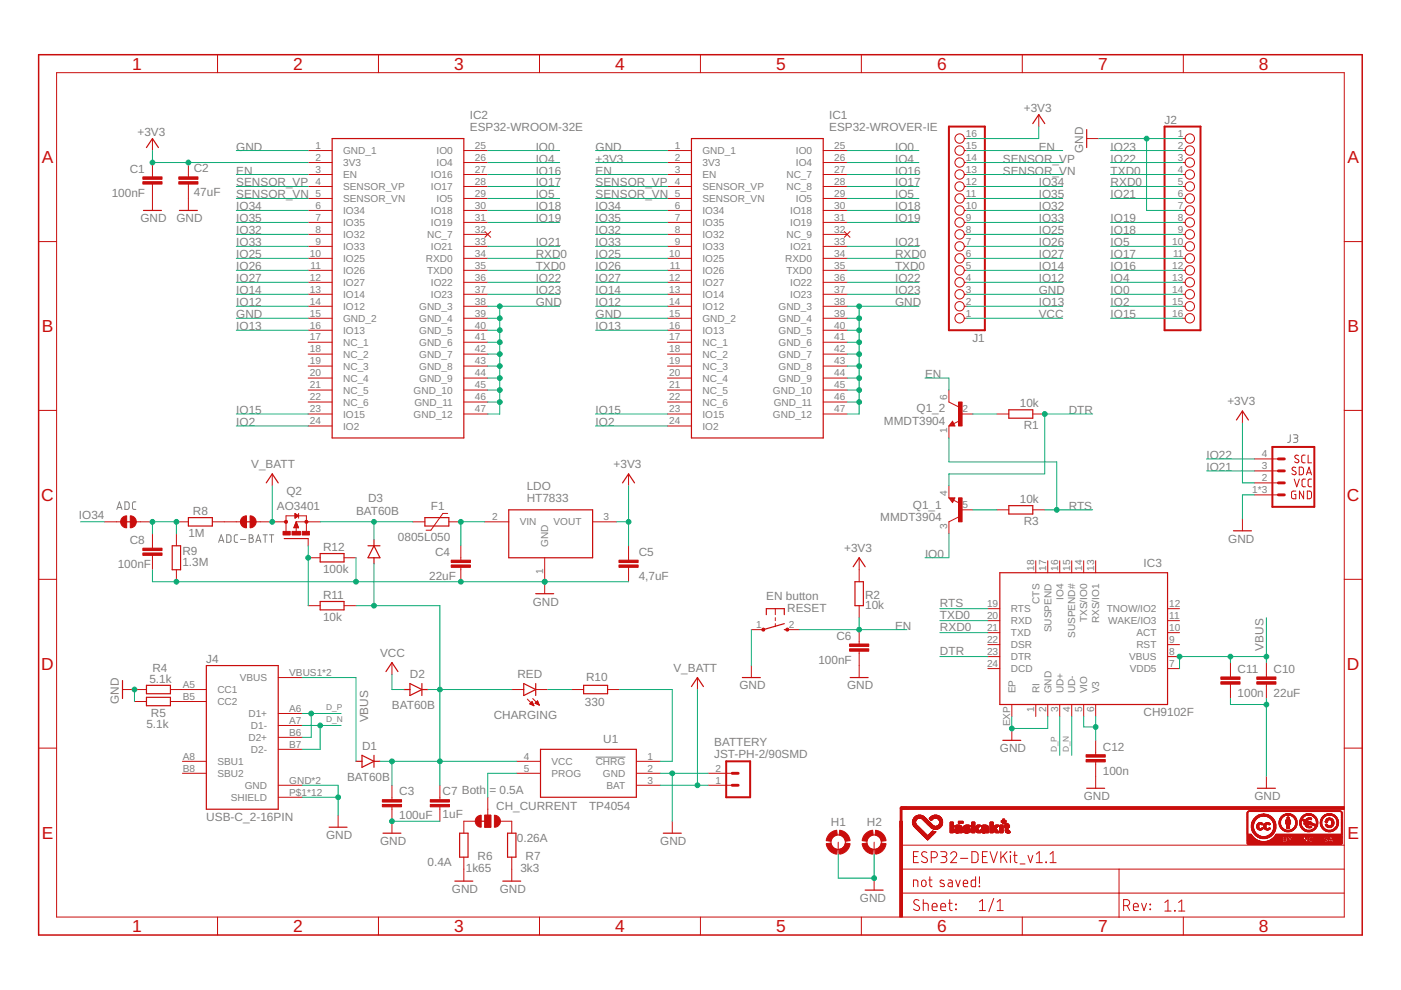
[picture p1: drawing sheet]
<svg xmlns="http://www.w3.org/2000/svg" width="297mm" height="210mm" viewBox="0 0 297 210" stroke-linecap="round" stroke-linejoin="round" font-family="sans-serif">
<defs><g id="words">
<g font-size="3.7" fill="#c90d0c">
<text x="28" y="14.8">1</text>
<text x="62.2" y="14.8">2</text>
<text x="96.3" y="14.8">3</text>
<text x="130.4" y="14.8">4</text>
<text x="164.5" y="14.8">5</text>
<text x="198.7" y="14.8">6</text>
<text x="232.8" y="14.8">7</text>
<text x="266.9" y="14.8">8</text>
<text x="8.9" y="34.6">A</text>
<text x="285.7" y="34.6">A</text>
<text x="8.9" y="70.4">B</text>
<text x="285.7" y="70.4">B</text>
<text x="8.8" y="106.2">C</text>
<text x="285.6" y="106.2">C</text>
<text x="8.8" y="142">D</text>
<text x="285.6" y="142">D</text>
<text x="8.9" y="177.8">E</text>
<text x="285.7" y="177.8">E</text>
<text x="28" y="197.6">1</text>
<text x="62.2" y="197.6">2</text>
<text x="96.3" y="197.6">3</text>
<text x="130.4" y="197.6">4</text>
<text x="164.5" y="197.6">5</text>
<text x="198.7" y="197.6">6</text>
<text x="232.8" y="197.6">7</text>
<text x="266.9" y="197.6">8</text>
</g>
<g font-size="2.5" fill="#808080">
<text x="217.1" y="23.7">+3V3</text>
<text x="29.1" y="28.7">+3V3</text>
<text x="99.6" y="27.7">ESP32-WROOM-32E</text>
<text x="99.6" y="25.2">IC2</text>
<text x="175.8" y="27.7">ESP32-WROVER-IE</text>
<text x="175.8" y="25.2">IC1</text>
<text x="246.9" y="26.2">J2</text>
<text x="50.1" y="31.9">GND</text>
<text x="113.6" y="34.5">IO4</text>
<text x="113.6" y="31.9">IO0</text>
<text x="126.3" y="31.9">GND</text>
<text x="126.3" y="34.5">+3V3</text>
<text x="189.8" y="34.5">IO4</text>
<text x="189.8" y="31.9">IO0</text>
<text x="212.6" y="34.5">SENSOR_VP</text>
<text x="220.2" y="31.9">EN</text>
<text x="229.6" y="32.4" transform="rotate(-90 229.6 32.4)">GND</text>
<text x="235.5" y="31.9">IO23</text>
<text x="235.5" y="34.5">IO22</text>
<text x="23.7" y="41.7">100nF</text>
<text x="27.5" y="36.6">C1</text>
<text x="41.1" y="41.6">47uF</text>
<text x="41.1" y="36.5">C2</text>
<text x="50.1" y="39.5">SENSOR_VP</text>
<text x="50.1" y="37">EN</text>
<text x="113.6" y="39.5">IO17</text>
<text x="113.6" y="37">IO16</text>
<text x="126.3" y="39.5">SENSOR_VP</text>
<text x="126.3" y="37">EN</text>
<text x="189.8" y="39.5">IO17</text>
<text x="189.8" y="37">IO16</text>
<text x="212.6" y="37">SENSOR_VN</text>
<text x="220.2" y="39.5">IO34</text>
<text x="235.5" y="37">TXD0</text>
<text x="235.5" y="39.5">RXD0</text>
<text x="29.8" y="47.2">GND</text>
<text x="37.4" y="47.2">GND</text>
<text x="50.1" y="42.1">SENSOR_VN</text>
<text x="50.1" y="44.6">IO34</text>
<text x="50.1" y="47.2">IO35</text>
<text x="113.6" y="47.2">IO19</text>
<text x="113.6" y="44.6">IO18</text>
<text x="113.6" y="42.1">IO5</text>
<text x="126.3" y="42.1">SENSOR_VN</text>
<text x="126.3" y="44.6">IO34</text>
<text x="126.3" y="47.2">IO35</text>
<text x="189.8" y="47.2">IO19</text>
<text x="189.8" y="44.6">IO18</text>
<text x="189.8" y="42.1">IO5</text>
<text x="220.2" y="42.1">IO35</text>
<text x="220.2" y="44.6">IO32</text>
<text x="220.2" y="47.2">IO33</text>
<text x="235.5" y="42.1">IO21</text>
<text x="235.5" y="47.2">IO19</text>
<text x="50.1" y="49.7">IO32</text>
<text x="50.1" y="52.2">IO33</text>
<text x="113.6" y="52.2">IO21</text>
<text x="126.3" y="49.7">IO32</text>
<text x="126.3" y="52.2">IO33</text>
<text x="189.8" y="52.2">IO21</text>
<text x="220.2" y="49.7">IO25</text>
<text x="220.2" y="52.2">IO26</text>
<text x="235.5" y="49.7">IO18</text>
<text x="235.5" y="52.2">IO5</text>
<text x="50.1" y="54.8">IO25</text>
<text x="50.1" y="57.3">IO26</text>
<text x="50.1" y="59.9">IO27</text>
<text x="113.6" y="59.9">IO22</text>
<text x="113.6" y="57.3">TXD0</text>
<text x="113.6" y="54.8">RXD0</text>
<text x="126.3" y="54.8">IO25</text>
<text x="126.3" y="57.3">IO26</text>
<text x="126.3" y="59.9">IO27</text>
<text x="189.8" y="59.9">IO22</text>
<text x="189.8" y="57.3">TXD0</text>
<text x="189.8" y="54.8">RXD0</text>
<text x="220.2" y="54.8">IO27</text>
<text x="220.2" y="57.3">IO14</text>
<text x="220.2" y="59.9">IO12</text>
<text x="235.5" y="54.8">IO17</text>
<text x="235.5" y="57.3">IO16</text>
<text x="235.5" y="59.9">IO4</text>
<text x="50.1" y="62.4">IO14</text>
<text x="50.1" y="64.9">IO12</text>
<text x="113.6" y="64.9">GND</text>
<text x="113.6" y="62.4">IO23</text>
<text x="126.3" y="62.4">IO14</text>
<text x="126.3" y="64.9">IO12</text>
<text x="189.8" y="64.9">GND</text>
<text x="189.8" y="62.4">IO23</text>
<text x="220.2" y="62.4">GND</text>
<text x="220.2" y="64.9">IO13</text>
<text x="235.5" y="62.4">IO0</text>
<text x="235.5" y="64.9">IO2</text>
<text x="50.1" y="67.5">GND</text>
<text x="50.1" y="70">IO13</text>
<text x="126.3" y="67.5">GND</text>
<text x="126.3" y="70">IO13</text>
<text x="220.2" y="67.5">VCC</text>
<text x="235.5" y="67.5">IO15</text>
<text x="206.2" y="72.4">J1</text>
<text x="196.1" y="80.2">EN</text>
<text x="50.1" y="87.8">IO15</text>
<text x="126.3" y="87.8">IO15</text>
<text x="194.3" y="87.3">Q1_2</text>
<text x="216.2" y="86.3">10k</text>
<text x="226.6" y="87.8">DTR</text>
<text x="260.2" y="85.9">+3V3</text>
<text x="50.1" y="90.3">IO2</text>
<text x="126.3" y="90.3">IO2</text>
<text x="187.4" y="90.1">MMDT3904</text>
<text x="217" y="91.1">R1</text>
<text x="53.3" y="99.2">V_BATT</text>
<text x="130.1" y="99.2">+3V3</text>
<text x="255.8" y="97.3">IO22</text>
<text x="255.8" y="99.8">IO21</text>
<text x="60.7" y="104.9">Q2</text>
<text x="78" y="106.3">D3</text>
<text x="111.7" y="106.4">HT7833</text>
<text x="111.7" y="103.9">LDO</text>
<text x="193.6" y="107.8">Q1_1</text>
<text x="216.2" y="106.6">10k</text>
<text x="16.7" y="110.1">IO34</text>
<text x="39.9" y="113.9">1M</text>
<text x="40.9" y="109.1">R8</text>
<text x="58.7" y="108.1">AO3401</text>
<text x="75.5" y="109.1">BAT60B</text>
<text x="91.4" y="108.1">F1</text>
<text x="186.6" y="110.4">MMDT3904</text>
<text x="217" y="111.4">R3</text>
<text x="226.6" y="108.1">RTS</text>
<text x="27.5" y="115.3">C8</text>
<text x="38.7" y="120">1.3M</text>
<text x="38.7" y="117.7">R9</text>
<text x="68.5" y="116.8">R12</text>
<text x="84.4" y="114.8">0805L050</text>
<text x="92.3" y="117.9">C4</text>
<text x="135.4" y="117.9">C5</text>
<text x="179" y="117">+3V3</text>
<text x="196.1" y="118.3">IO0</text>
<text x="260.4" y="115.1">GND</text>
<text x="25" y="120.4">100nF</text>
<text x="68.5" y="121.6">100k</text>
<text x="91" y="123">22uF</text>
<text x="135.4" y="123">4,7uF</text>
<text x="242.5" y="120.2">IC3</text>
<text x="68.5" y="131.7">10k</text>
<text x="68.5" y="126.9">R11</text>
<text x="112.9" y="128.4">GND</text>
<text x="162.5" y="127.1">EN button</text>
<text x="166.9" y="129.7">RESET</text>
<text x="183.4" y="129.2">10k</text>
<text x="183.4" y="126.9">R2</text>
<text x="199.3" y="131.3">TXD0</text>
<text x="199.3" y="128.7">RTS</text>
<text x="177.3" y="135.7">C6</text>
<text x="189.8" y="133.5">EN</text>
<text x="199.3" y="133.8">RXD0</text>
<text x="267.9" y="137.9" transform="rotate(-90 267.9 137.9)">VBUS</text>
<text x="32.3" y="142.5">R4</text>
<text x="43.7" y="140.6">J4</text>
<text x="80.6" y="139.2">VCC</text>
<text x="86.9" y="143.8">D2</text>
<text x="109.7" y="143.8">RED</text>
<text x="142.8" y="142.4">V_BATT</text>
<text x="173.5" y="140.7">100nF</text>
<text x="199.3" y="138.9">DTR</text>
<text x="262.4" y="142.6">C11</text>
<text x="270" y="142.6">C10</text>
<text x="25.2" y="149.2" transform="rotate(-90 25.2 149.2)">GND</text>
<text x="31.7" y="144.7">5.1k</text>
<text x="124" y="149.7">330</text>
<text x="124.2" y="144.4">R10</text>
<text x="156.8" y="146.2">GND</text>
<text x="179.6" y="146.2">GND</text>
<text x="262.4" y="147.7">100n</text>
<text x="270" y="147.7">22uF</text>
<text x="31" y="154.3">5.1k</text>
<text x="32" y="152">R5</text>
<text x="78" y="153.2" transform="rotate(-90 78 153.2)">VBUS</text>
<text x="83.1" y="150.4">BAT60B</text>
<text x="104.7" y="152.3">CHARGING</text>
<text x="242.5" y="151.9">CH9102F</text>
<text x="76.8" y="159">D1</text>
<text x="127.9" y="157.6">U1</text>
<text x="151.4" y="158.1">BATTERY</text>
<text x="151.4" y="160.7">JST-PH-2/90SMD</text>
<text x="212" y="159.5">GND</text>
<text x="233.8" y="159.1">C12</text>
<text x="73.6" y="165.6">BAT60B</text>
<text x="233.8" y="164.2">100n</text>
<text x="84.6" y="173.7">100uF</text>
<text x="84.6" y="168.7">C3</text>
<text x="93.8" y="173.4">1uF</text>
<text x="93.8" y="168.7">C7 Both</text>
<text x="103.8" y="168.3">= 0.5A</text>
<text x="105.2" y="171.7">CH_CURRENT</text>
<text x="124.9" y="171.8">TP4054</text>
<text x="229.8" y="169.7">GND</text>
<text x="266" y="169.7">GND</text>
<text x="43.7" y="174.2">USB-C_2-16PIN</text>
<text x="69.1" y="177.9">GND</text>
<text x="80.6" y="179.2">GND</text>
<text x="109.6" y="178.4">0.26A</text>
<text x="140" y="179.2">GND</text>
<text x="176.2" y="175.2">H1</text>
<text x="183.8" y="175.2">H2</text>
<text x="90.7" y="183.5">0.4A</text>
<text x="98.8" y="184.8">1k65</text>
<text x="101.3" y="182.2">R6</text>
<text x="110.3" y="184.8">3k3</text>
<text x="111.4" y="182.2">R7</text>
<text x="95.8" y="189.4">GND</text>
<text x="106" y="189.4">GND</text>
<text x="182.3" y="191.3">GND</text>
</g>
<g font-size="2.1" fill="#808080">
<text x="204.8" y="29">16</text>
<text x="249.7" y="29">1</text>
<text x="66.9" y="31.6">1</text>
<text x="66.9" y="34.1">2</text>
<text x="72.7" y="32.7">GND_1</text>
<text x="72.7" y="35.2">3V3</text>
<text x="92.6" y="32.7">IO0</text>
<text x="92.6" y="35.2">IO4</text>
<text x="100.7" y="31.6">25</text>
<text x="100.7" y="34.1">26</text>
<text x="143.1" y="31.6">1</text>
<text x="143.1" y="34.1">2</text>
<text x="148.9" y="32.7">GND_1</text>
<text x="148.9" y="35.2">3V3</text>
<text x="168.7" y="32.7">IO0</text>
<text x="168.7" y="35.2">IO4</text>
<text x="176.9" y="31.6">25</text>
<text x="176.9" y="34.1">26</text>
<text x="204.8" y="34.1">14</text>
<text x="204.8" y="31.6">15</text>
<text x="249.7" y="31.6">2</text>
<text x="249.7" y="34.1">3</text>
<text x="66.9" y="36.6">3</text>
<text x="66.9" y="39.2">4</text>
<text x="66.9" y="41.7">5</text>
<text x="72.7" y="37.8">EN</text>
<text x="72.7" y="40.3">SENSOR_VP</text>
<text x="91.4" y="37.8">IO16</text>
<text x="91.4" y="40.3">IO17</text>
<text x="100.7" y="36.6">27</text>
<text x="100.7" y="39.2">28</text>
<text x="100.7" y="41.7">29</text>
<text x="143.1" y="36.6">3</text>
<text x="143.1" y="39.2">4</text>
<text x="143.1" y="41.7">5</text>
<text x="148.9" y="37.8">EN</text>
<text x="148.9" y="40.3">SENSOR_VP</text>
<text x="166.7" y="37.8">NC_7</text>
<text x="166.7" y="40.3">NC_8</text>
<text x="176.9" y="36.6">27</text>
<text x="176.9" y="39.2">28</text>
<text x="176.9" y="41.7">29</text>
<text x="204.8" y="41.7">11</text>
<text x="204.8" y="39.2">12</text>
<text x="204.8" y="36.6">13</text>
<text x="249.7" y="36.6">4</text>
<text x="249.7" y="39.2">5</text>
<text x="249.7" y="41.7">6</text>
<text x="66.9" y="44.3">6</text>
<text x="66.9" y="46.8">7</text>
<text x="72.7" y="42.8">SENSOR_VN</text>
<text x="72.7" y="45.4">IO34</text>
<text x="72.7" y="47.9">IO35</text>
<text x="91.4" y="45.4">IO18</text>
<text x="91.4" y="47.9">IO19</text>
<text x="92.6" y="42.8">IO5</text>
<text x="100.7" y="44.3">30</text>
<text x="100.7" y="46.8">31</text>
<text x="143.1" y="44.3">6</text>
<text x="143.1" y="46.8">7</text>
<text x="148.9" y="42.8">SENSOR_VN</text>
<text x="148.9" y="45.4">IO34</text>
<text x="148.9" y="47.9">IO35</text>
<text x="167.6" y="45.4">IO18</text>
<text x="167.6" y="47.9">IO19</text>
<text x="168.7" y="42.8">IO5</text>
<text x="176.9" y="44.3">30</text>
<text x="176.9" y="46.8">31</text>
<text x="204.8" y="46.8">9</text>
<text x="204.8" y="44.3">10</text>
<text x="249.7" y="44.3">7</text>
<text x="249.7" y="46.8">8</text>
<text x="66.9" y="49.3">8</text>
<text x="66.9" y="51.9">9</text>
<text x="72.7" y="50.5">IO32</text>
<text x="72.7" y="53">IO33</text>
<text x="90.5" y="50.5">NC_7</text>
<text x="91.4" y="53">IO21</text>
<text x="100.7" y="49.3">32</text>
<text x="100.7" y="51.9">33</text>
<text x="143.1" y="49.3">8</text>
<text x="143.1" y="51.9">9</text>
<text x="148.9" y="50.5">IO32</text>
<text x="148.9" y="53">IO33</text>
<text x="166.7" y="50.5">NC_9</text>
<text x="167.6" y="53">IO21</text>
<text x="176.9" y="49.3">32</text>
<text x="176.9" y="51.9">33</text>
<text x="204.8" y="51.9">7</text>
<text x="204.8" y="49.3">8</text>
<text x="248.6" y="51.9">10</text>
<text x="249.7" y="49.3">9</text>
<text x="65.7" y="54.4">10</text>
<text x="65.7" y="59.5">12</text>
<text x="65.9" y="57">11</text>
<text x="72.7" y="55.5">IO25</text>
<text x="72.7" y="58.1">IO26</text>
<text x="90.3" y="55.5">RXD0</text>
<text x="90.5" y="58.1">TXD0</text>
<text x="100.7" y="54.4">34</text>
<text x="100.7" y="57">35</text>
<text x="100.7" y="59.5">36</text>
<text x="141.9" y="54.4">10</text>
<text x="141.9" y="59.5">12</text>
<text x="142" y="57">11</text>
<text x="148.9" y="55.5">IO25</text>
<text x="148.9" y="58.1">IO26</text>
<text x="166.5" y="55.5">RXD0</text>
<text x="166.7" y="58.1">TXD0</text>
<text x="176.9" y="54.4">34</text>
<text x="176.9" y="57">35</text>
<text x="176.9" y="59.5">36</text>
<text x="204.8" y="59.5">4</text>
<text x="204.8" y="57">5</text>
<text x="204.8" y="54.4">6</text>
<text x="248.6" y="57">12</text>
<text x="248.6" y="59.5">13</text>
<text x="248.7" y="54.4">11</text>
<text x="65.7" y="62">13</text>
<text x="65.7" y="64.6">14</text>
<text x="72.7" y="60.6">IO27</text>
<text x="72.7" y="63.2">IO14</text>
<text x="72.7" y="65.7">IO12</text>
<text x="88.9" y="65.7">GND_3</text>
<text x="91.4" y="60.6">IO22</text>
<text x="91.4" y="63.2">IO23</text>
<text x="100.7" y="62">37</text>
<text x="100.7" y="64.6">38</text>
<text x="141.9" y="62">13</text>
<text x="141.9" y="64.6">14</text>
<text x="148.9" y="60.6">IO27</text>
<text x="148.9" y="63.2">IO14</text>
<text x="148.9" y="65.7">IO12</text>
<text x="165.1" y="65.7">GND_3</text>
<text x="167.6" y="60.6">IO22</text>
<text x="167.6" y="63.2">IO23</text>
<text x="176.9" y="62">37</text>
<text x="176.9" y="64.6">38</text>
<text x="204.8" y="64.6">2</text>
<text x="204.8" y="62">3</text>
<text x="248.6" y="62">14</text>
<text x="248.6" y="64.6">15</text>
<text x="65.7" y="67.1">15</text>
<text x="65.7" y="69.7">16</text>
<text x="72.7" y="68.2">GND_2</text>
<text x="72.7" y="70.8">IO13</text>
<text x="88.9" y="68.2">GND_4</text>
<text x="88.9" y="70.8">GND_5</text>
<text x="100.7" y="67.1">39</text>
<text x="100.7" y="69.7">40</text>
<text x="141.9" y="67.1">15</text>
<text x="141.9" y="69.7">16</text>
<text x="148.9" y="68.2">GND_2</text>
<text x="148.9" y="70.8">IO13</text>
<text x="165.1" y="68.2">GND_4</text>
<text x="165.1" y="70.8">GND_5</text>
<text x="176.9" y="67.1">39</text>
<text x="176.9" y="69.7">40</text>
<text x="204.8" y="67.1">1</text>
<text x="248.6" y="67.1">16</text>
<text x="65.7" y="72.2">17</text>
<text x="65.7" y="74.7">18</text>
<text x="65.7" y="77.3">19</text>
<text x="72.7" y="73.3">NC_1</text>
<text x="72.7" y="75.9">NC_2</text>
<text x="88.9" y="73.3">GND_6</text>
<text x="88.9" y="75.9">GND_7</text>
<text x="100.7" y="72.2">41</text>
<text x="100.7" y="74.7">42</text>
<text x="100.7" y="77.3">43</text>
<text x="141.9" y="72.2">17</text>
<text x="141.9" y="74.7">18</text>
<text x="141.9" y="77.3">19</text>
<text x="148.9" y="73.3">NC_1</text>
<text x="148.9" y="75.9">NC_2</text>
<text x="165.1" y="73.3">GND_6</text>
<text x="165.1" y="75.9">GND_7</text>
<text x="176.9" y="72.2">41</text>
<text x="176.9" y="74.7">42</text>
<text x="176.9" y="77.3">43</text>
<text x="65.7" y="79.8">20</text>
<text x="65.7" y="82.4">21</text>
<text x="72.7" y="78.4">NC_3</text>
<text x="72.7" y="80.9">NC_4</text>
<text x="72.7" y="83.5">NC_5</text>
<text x="87.7" y="83.5">GND_10</text>
<text x="88.9" y="78.4">GND_8</text>
<text x="88.9" y="80.9">GND_9</text>
<text x="100.7" y="79.8">44</text>
<text x="100.7" y="82.4">45</text>
<text x="141.9" y="79.8">20</text>
<text x="141.9" y="82.4">21</text>
<text x="148.9" y="78.4">NC_3</text>
<text x="148.9" y="80.9">NC_4</text>
<text x="148.9" y="83.5">NC_5</text>
<text x="163.9" y="83.5">GND_10</text>
<text x="165.1" y="78.4">GND_8</text>
<text x="165.1" y="80.9">GND_9</text>
<text x="176.9" y="79.8">44</text>
<text x="176.9" y="82.4">45</text>
<text x="65.7" y="84.9">22</text>
<text x="65.7" y="87.4">23</text>
<text x="65.7" y="90">24</text>
<text x="72.7" y="86">NC_6</text>
<text x="72.7" y="88.5">IO15</text>
<text x="87.7" y="88.5">GND_12</text>
<text x="87.9" y="86">GND_11</text>
<text x="100.7" y="84.9">46</text>
<text x="100.7" y="87.4">47</text>
<text x="141.9" y="84.9">22</text>
<text x="141.9" y="87.4">23</text>
<text x="141.9" y="90">24</text>
<text x="148.9" y="86">NC_6</text>
<text x="148.9" y="88.5">IO15</text>
<text x="163.9" y="88.5">GND_12</text>
<text x="164" y="86">GND_11</text>
<text x="176.9" y="84.9">46</text>
<text x="176.9" y="87.4">47</text>
<text x="200.8" y="84.9" transform="rotate(-90 200.8 84.9)">6</text>
<text x="204.1" y="87.4">2</text>
<text x="72.7" y="91.1">IO2</text>
<text x="148.9" y="91.1">IO2</text>
<text x="200.8" y="91.9" transform="rotate(-90 200.8 91.9)">1</text>
<text x="267.5" y="99.5">3</text>
<text x="267.5" y="97">4</text>
<text x="200.8" y="105.2" transform="rotate(-90 200.8 105.2)">4</text>
<text x="204.1" y="107.7">5</text>
<text x="265.5" y="104.6">1*3</text>
<text x="267.5" y="102">2</text>
<text x="104.3" y="110.3">2</text>
<text x="110.2" y="111.4">VIN</text>
<text x="117.4" y="111.4">VOUT</text>
<text x="128" y="110.3">3</text>
<text x="200.8" y="112.2" transform="rotate(-90 200.8 112.2)">3</text>
<text x="116.3" y="115.9" transform="rotate(-90 116.3 115.9)">GND</text>
<text x="115.1" y="121.8" transform="rotate(-90 115.1 121.8)">1</text>
<text x="219.3" y="121.1" transform="rotate(-90 219.3 121.1)">18</text>
<text x="221.8" y="121.1" transform="rotate(-90 221.8 121.1)">17</text>
<text x="224.3" y="121.1" transform="rotate(-90 224.3 121.1)">16</text>
<text x="226.9" y="121.1" transform="rotate(-90 226.9 121.1)">15</text>
<text x="229.4" y="121.1" transform="rotate(-90 229.4 121.1)">14</text>
<text x="232" y="121.1" transform="rotate(-90 232 121.1)">13</text>
<text x="209.3" y="131.2">20</text>
<text x="209.3" y="128.7">19</text>
<text x="214.3" y="129.8">RTS</text>
<text x="220.4" y="128" transform="rotate(-90 220.4 128)">CTS</text>
<text x="225.5" y="127.2" transform="rotate(-90 225.5 127.2)">IO4</text>
<text x="230.5" y="132" transform="rotate(-90 230.5 132)">TXS/IO0</text>
<text x="234.6" y="129.8">TNOW/IO2</text>
<text x="247.9" y="131.2">11</text>
<text x="247.9" y="128.7">12</text>
<text x="160.3" y="133.1">1</text>
<text x="167.3" y="133.1">2</text>
<text x="209.3" y="136.3">22</text>
<text x="209.3" y="133.8">21</text>
<text x="214.3" y="137.4">DSR</text>
<text x="214.3" y="134.9">TXD</text>
<text x="214.3" y="132.4">RXD</text>
<text x="222.9" y="134.1" transform="rotate(-90 222.9 134.1)">SUSPEND</text>
<text x="228" y="135.3" transform="rotate(-90 228 135.3)">SUSPEND#</text>
<text x="233.1" y="132.2" transform="rotate(-90 233.1 132.2)">RXS/IO1</text>
<text x="235" y="132.4">WAKE/IO3</text>
<text x="240.9" y="134.9">ACT</text>
<text x="240.9" y="137.4">RST</text>
<text x="247.9" y="133.8">10</text>
<text x="247.9" y="136.3">9</text>
<text x="61.3" y="143.3">VBUS1*2</text>
<text x="209.3" y="138.9">23</text>
<text x="209.3" y="141.4">24</text>
<text x="214.3" y="140">DTR</text>
<text x="214.3" y="142.5">DCD</text>
<text x="239.4" y="140">VBUS</text>
<text x="239.5" y="142.5">VDD5</text>
<text x="247.9" y="138.9">8</text>
<text x="247.9" y="141.4">7</text>
<text x="38.8" y="145.8">A5</text>
<text x="38.8" y="148.4">B5</text>
<text x="46.1" y="147">CC1</text>
<text x="46.1" y="149.5">CC2</text>
<text x="50.8" y="144.4">VBUS</text>
<text x="215.3" y="147" transform="rotate(-90 215.3 147)">EP</text>
<text x="220.4" y="147" transform="rotate(-90 220.4 147)">RI</text>
<text x="222.9" y="147" transform="rotate(-90 222.9 147)">GND</text>
<text x="225.5" y="147" transform="rotate(-90 225.5 147)">UD+</text>
<text x="228" y="147" transform="rotate(-90 228 147)">UD-</text>
<text x="230.5" y="147" transform="rotate(-90 230.5 147)">VIO</text>
<text x="233.1" y="147" transform="rotate(-90 233.1 147)">V3</text>
<text x="52.7" y="152">D1+</text>
<text x="53.2" y="154.6">D1-</text>
<text x="61.3" y="150.9">A6</text>
<text x="61.3" y="153.5">A7</text>
<text x="61.3" y="156">B6</text>
<text x="214.2" y="154" transform="rotate(-90 214.2 154)">EXP</text>
<text x="219.3" y="150.9" transform="rotate(-90 219.3 150.9)">1</text>
<text x="221.8" y="150.9" transform="rotate(-90 221.8 150.9)">2</text>
<text x="224.3" y="150.9" transform="rotate(-90 224.3 150.9)">3</text>
<text x="226.9" y="150.9" transform="rotate(-90 226.9 150.9)">4</text>
<text x="229.4" y="150.9" transform="rotate(-90 229.4 150.9)">5</text>
<text x="232" y="150.9" transform="rotate(-90 232 150.9)">6</text>
<text x="38.8" y="161.1">A8</text>
<text x="52.7" y="157.1">D2+</text>
<text x="53.2" y="159.6">D2-</text>
<text x="61.3" y="158.5">B7</text>
<text x="111.1" y="161.1">4</text>
<text x="137.3" y="161.1">1</text>
<text x="38.8" y="163.6">B8</text>
<text x="46.1" y="162.2">SBU1</text>
<text x="46.1" y="164.7">SBU2</text>
<text x="51.9" y="167.3">GND</text>
<text x="61.3" y="166.1">GND*2</text>
<text x="111.1" y="163.6">5</text>
<text x="116.9" y="162.2">VCC</text>
<text x="116.9" y="164.7">PROG</text>
<text x="126.3" y="162.2">CHRG</text>
<text x="127.8" y="164.7">GND</text>
<text x="128.6" y="167.3">BAT</text>
<text x="137.3" y="163.6">2</text>
<text x="137.3" y="166.1">3</text>
<text x="151.7" y="166.1">1</text>
<text x="151.7" y="163.6">2</text>
<text x="48.9" y="169.8">SHIELD</text>
<text x="61.3" y="168.7">P$1*12</text>
</g>
<g font-size="1.8" fill="#808080">
<text x="69.1" y="150.6">D_P</text>
<text x="69.1" y="153.2">D_N</text>
<text x="224.1" y="159.5" transform="rotate(-90 224.1 159.5)">D_P</text>
<text x="226.6" y="159.5" transform="rotate(-90 226.6 159.5)">D_N</text>
</g>
</g></defs>
<g fill="none" stroke="#808080" stroke-width=".21">
<path d="M273.6 92.2l-.1 1.4-.5 .2M274.3 92.2h.5a.36 .36 0 0 1 .4 .3 .36 .36 0 0 1-.4 .4h-.4M274.7 92.9a.46 .46 0 0 1 .5 .5 .46 .46 0 0 1-.5 .4h-.4M24.8 108l.5-1.6 .6 1.6M24.9 107.6h.8M26.5 106.4h.6l.2 .3 .1 .9-.3 .4h-.6zM28.8 106.4h-.5l-.2 .4v1l.2 .2h.5M46.4 115l.5-1.6 .6 1.6M46.5 114.6h.8M48.1 113.4h.6l.2 .3 .1 .9-.3 .4h-.6zM50.4 113.4h-.5l-.2 .3v1.1l.2 .2h.5M51 114.4h1.1"/>
<path d="M52.8 113.4h.5a.36 .36 0 0 1 .3 .3 .36 .36 0 0 1-.3 .4 .44 .44 0 0 1 .4 .5 .44 .44 0 0 1-.4 .4h-.5zM52.8 114.1h.5M54.2 115l.6-1.6 .5 1.6M54.4 114.6h.8M55.8 113.4h.9M56.2 113.4v1.6M57.1 113.4h.9M57.6 113.4v1.6M126.3 160.5h6.3"/>
</g>
<g fill="none" stroke="#c90d0c" stroke-width=".25">
<path d="M31.1 31.3l1.2-1.9 1.3 1.9M70.4 29.4h27.9v63.5h-27.9zM146.6 29.4h27.9v63.5h-27.9zM219 26.2l1.2-1.9 1.3 1.9M230.4 27.5v3.8M30.4 44.6h3.8M38 44.6h3.8M202 89.8l-.2 .3h.4l-.2-.5-.6 .6h.8M213.9 86.9h5.1v1.8h-5.1zM262.1 89l1.3-1.9 1.3 1.9M26.5 110.6h1.8M36.5 115.7h1.8v5.1h-1.8z"/>
<path d="M39.9 109.7h5.1v1.8h-5.1zM51.9 110.6h1.8M56.5 102.4l1.2-1.9 1.3 1.9M60.3 114.2h5M67.9 117.4h5v1.7h-5zM78 115.7h2.6M79.3 114.4v1.3M79.3 118.3v1.2M79.3 115.7l1.3 2.6h-2.6zM90.1 109.7h5.1v1.8h-5.1zM107.9 108.1h17.7v10.2h-17.7zM132 102.4l1.3-1.9 1.2 1.9"/>
<path d="M202.2 105.7h-.8l.6 .6 .2-.5h-.4l.2 .3M213.9 107.2h5.1v1.8h-5.1zM261.5 112.5h3.8M67.9 127.5h5v1.8h-5zM113.6 125.9h3.8M162.5 130.3v-1.2h3.8v1.2M166.3 133.5h.6M166.3 132.2l-4.5 1.3M180.9 120.2l1.3-1.9 1.2 1.9M181.3 123.3h1.7v5.1h-1.7zM212 121.4h35.5v28h-35.5zM26 144.3v3.8"/>
<path d="M31.1 145.3h5v1.8h-5zM31.1 147.8h5v1.8h-5zM43.8 141.1h15.2v30.5h-15.2zM81.8 142.4l1.3-1.9 1.3 1.9M85.6 146.2h1.3M86.9 144.9l2.6 1.3-2.6 1.3zM89.5 144.9v2.6M89.5 146.2h1.2M111 144.9l2.6 1.3-2.6 1.3zM113.6 144.9v2.6M114.6 158.9h20.3v10.1h-20.3zM123.7 145.3h5.1v1.8h-5.1z"/>
<path d="M146.6 145.6l1.3-1.9 1.2 1.9M157.4 143.7h3.8M180.3 143.7h3.8M212.6 157h3.8M69.8 175.4h3.8M75.5 161.4h1.3M76.8 160.1l2.5 1.3-2.5 1.3zM79.3 160.1v2.6M79.3 161.4h1.3M81.2 176.7h3.8M97.5 176.7h1.7v5h-1.7zM100.9 174.1h2.5"/>
<path d="M107.6 176.7h1.8v5h-1.8zM140.6 176.7h3.8M230.4 167.1h3.8M266.6 167.1h3.8M96.4 186.8h3.8M106.6 186.8h3.8M183.4 188.7h3.8"/>
</g>
<g fill="none" stroke="#c90d0c" stroke-width=".21">
<path d="M12 15.4h273v179h-273zM46.1 11.6v3.8M80.2 11.6v3.8M114.4 11.6v3.8M148.5 11.6v3.8M182.6 11.6v3.8M216.7 11.6v3.8M250.9 11.6v3.8M32.3 29.4v2.5M32.3 34.5v3M32.3 39v5.6M39.9 34.5v3"/>
<path d="M39.9 39v5.6M65.3 39.5h5.1M65.3 37h5.1M65.3 34.5h5.1M65.3 31.9h5.1M98.3 39.5h5.1M98.3 37h5.1M98.3 34.5h5.1M98.3 31.9h5.1M141.5 39.5h5.1M141.5 37h5.1M141.5 34.5h5.1"/>
<path d="M141.5 31.9h5.1M174.5 39.5h5.1M174.5 37h5.1M174.5 34.5h5.1M174.5 31.9h5.1M204.4 29.4h.6M204.4 39.5h.6M204.4 37h.6M204.4 34.5h.6M204.4 31.9h.6M220.2 24.3v2.5M230.4 29.4h2.5"/>
<path d="M250.7 29.4h.6M250.7 39.5h.6M250.7 37h.6M250.7 34.5h.6M250.7 31.9h.6M8.2 51.2h3.8M65.3 59.9h5.1M65.3 57.3h5.1M65.3 54.8h5.1M65.3 52.2h5.1M65.3 49.7h5.1M65.3 47.2h5.1"/>
<path d="M65.3 44.6h5.1M65.3 42.1h5.1M98.3 59.9h5.1M98.3 57.3h5.1M98.3 54.8h5.1M98.3 52.2h5.1M98.3 49.7h5.1M98.3 47.2h5.1M98.3 44.6h5.1M98.3 42.1h5.1M102.8 49.1l1.2 1.2M104 49.1l-1.2 1.2"/>
<path d="M141.5 59.9h5.1M141.5 57.3h5.1M141.5 54.8h5.1M141.5 52.2h5.1M141.5 49.7h5.1M141.5 47.2h5.1M141.5 44.6h5.1M141.5 42.1h5.1M174.5 59.9h5.1M174.5 57.3h5.1M174.5 54.8h5.1M174.5 52.2h5.1"/>
<path d="M174.5 49.7h5.1M174.5 47.2h5.1M174.5 44.6h5.1M174.5 42.1h5.1M179 49.1l1.2 1.2M180.2 49.1l-1.2 1.2M204.4 59.9h.6M204.4 57.3h.6M204.4 54.8h.6M204.4 52.2h.6M204.4 49.7h.6M204.4 47.2h.6"/>
<path d="M204.4 44.6h.6M204.4 42.1h.6M250.7 59.9h.6M250.7 57.3h.6M250.7 54.8h.6M250.7 52.2h.6M250.7 49.7h.6M250.7 47.2h.6M250.7 44.6h.6M250.7 42.1h.6M285 51.2h3.8M65.3 67.5h5.1"/>
<path d="M65.3 64.9h5.1M65.3 62.4h5.1M65.3 70h5.1M65.3 72.6h5.1M65.3 75.1h5.1M65.3 77.6h5.1M98.3 67.5h5.1M98.3 64.9h5.1M98.3 62.4h5.1M98.3 70h5.1M98.3 72.6h5.1M98.3 75.1h5.1"/>
<path d="M98.3 77.6h5.1M141.5 67.5h5.1M141.5 64.9h5.1M141.5 62.4h5.1M141.5 70h5.1M141.5 72.6h5.1M141.5 75.1h5.1M141.5 77.6h5.1M174.5 67.5h5.1M174.5 64.9h5.1M174.5 62.4h5.1M174.5 70h5.1"/>
<path d="M174.5 72.6h5.1M174.5 75.1h5.1M174.5 77.6h5.1M204.4 67.5h.6M204.4 64.9h.6M204.4 62.4h.6M250.7 67.5h.6M250.7 64.9h.6M250.7 62.4h.6M8.2 87h3.8M65.3 87.8h5.1M65.3 90.3h5.1"/>
<path d="M65.3 80.2h5.1M65.3 82.7h5.1M65.3 85.2h5.1M98.3 87.8h5.1M98.3 80.2h5.1M98.3 82.7h5.1M98.3 85.2h5.1M141.5 87.8h5.1M141.5 90.3h5.1M141.5 80.2h5.1M141.5 82.7h5.1M141.5 85.2h5.1"/>
<path d="M174.5 87.8h5.1M174.5 80.2h5.1M174.5 82.7h5.1M174.5 85.2h5.1M201.2 82.7v2.5l2 1.1M201.2 90.3v2.6M202 89.3l.5 1h-1.3zM203.4 89.2l-1.2 .6M203.7 87.8h2.6M211.3 87.8h2.6M219 87.8h2.5M263.4 87.1v2.6"/>
<path d="M266 99.8h5M266 97.3h5M274.7 99.2a.42 .42 0 0 0-.6-.1 .42 .42 0 0 0-.1 .5l.6 .4a.37 .37 0 0 1 .1 .5 .37 .37 0 0 1-.5 .1l-.3-.2M275.3 96.6a.41 .41 0 0 0-.6 0 .41 .41 0 0 0 0 .6l.5 .3a.41 .41 0 0 1 .1 .6 .41 .41 0 0 1-.7-.1l-.1-.1M275.5 99l.6 .1 .2 .2 .1 .9-.3 .4-.6 .1zM276.7 96.5h-.5l-.2 .4v1l.2 .2h.5M277.3 96.5v1.6h.8M285 87h3.8M22.2 110.6h3.4M28.9 110.6h3.4M32.3 113.2v3M32.3 117.8v3"/>
<path d="M37.4 110.6h2.5M37.4 113.2v2.5M45 110.6h6M54.3 110.6h6.3M57.7 100.5v2.5M62.3 111.8h1M62.4 111.7h.8M62.4 111.6h.8M62.5 111.5h.6M62.5 111.3h.6M62.5 108.9l.8 .5-.8 .5zM62.5 109.8h.2"/>
<path d="M62.5 109.6h.4M62.5 109.5h.6M62.5 109.4h.7M62.5 109.3h.7M62.5 109.2h.5M62.5 109.1h.3M62.5 108.9h.1M62.6 111.2h.4M62.6 111.1h.4M62.7 111h.2M62.7 109.4h-2.1v3.3M62.7 110.8h.2"/>
<path d="M62.8 110.7h.1M62.8 110.6h5.1M62.8 110.6v2.2M62.8 110.6l.5 1.3h-1zM63.3 108.9v1M63.3 109.4h1.7v3.2M65.3 114.2v1.5M65.3 118.3h2.6M72.9 118.3h2.6M87.5 110.6h2.6M94.9 108.9h-1l-2.5 3.5h-1.1M95.2 110.6h2.5"/>
<path d="M97.7 115.7v3.1M102.8 110.6h5.1M115.5 118.3v7.6M125.6 110.6h5.1M133.3 100.5v2.5M133.3 115.7v3.1M182.2 118.3v5M201.2 105.6h1.3l-.5 1zM201.2 103v2.6M202.2 106.1l1.2 .6M203.2 109.6l-2 1v2.6M203.7 108.1h2.6"/>
<path d="M211.3 108.1h2.6M219 108.1h2.5M219.6 118.9v2.5M222.1 118.9v2.5M224.7 118.9v2.5M227.2 118.9v2.5M229.8 118.9v2.5M232.3 118.9v2.5M263.4 110v2.5M266 104.9h5M266 102.4h5M274.4 101.6l.5 1.6 .6-1.6"/>
<path d="M274.7 104.1h-.6l-.2 .2v1.3l.8 .1v-.9h-.2M276.4 104.1v1.6l-.9-1.6v1.6M276.8 101.6h-.5l-.2 .3v1.1l.2 .2h.5M277 100.7l.5-1.7 .6 1.7M277.1 100.2h.8M277.2 104.1h.6l.2 .3v1.1l-.2 .2h-.6zM278.1 101.6h-.5l-.3 .3 .1 1.1 .3 .2h.4M8.2 122.8h3.8M37.4 120.8v2.5M65.3 128.4h2.6M72.9 128.4h2.6M97.7 120.3v3"/>
<path d="M133.3 120.3v3M159.3 133.5h2.5M164.4 129.1v1.2M164.4 131v.6M164.4 132.2v.7M166.9 133.5h2.6M182.2 128.4v2.6M182.2 133.5v3M182.2 138.1v5.6M209.4 136.7h2.6M209.4 134.1h2.6M209.4 139.2h2.6"/>
<path d="M209.4 131.6h2.6M209.4 129.1h2.6M247.5 136.7h2.6M247.5 134.1h2.6M247.5 139.2h2.6M247.5 131.6h2.6M247.5 129.1h2.6M285 122.8h3.8M8.2 158.6h3.8M26 146.2h5.1M28.5 148.7h2.6M36.1 146.2h7.7"/>
<path d="M36.1 148.7h7.7M59 143.7h5.1M59 151.3h5.1M59 153.8h5.1M59 156.3h5.1M59 158.9h5.1M83.1 140.5v2.5M108.5 146.2h2.5M111.8 148.2l1.4 1.4M112.3 149.2l.5-.5 .4 .9zM112.4 149.2h.6M112.5 149.1h.5"/>
<path d="M112.5 149.3h.6M112.6 149h.3M112.7 148.8h.2M112.8 149.5h.3M112.9 148.1l1.4 1.4M113.1 149.6h.1M113.5 149.1h.7M113.6 146.2h2.5M113.6 149h.5M113.7 149.2h.5M113.7 148.8h.4M113.8 148.7h.2"/>
<path d="M114 149.3h.3M114 148.6l-.5 .5 .8 .4M114 148.6l.3 .9M114 148.6h.1M114.3 149.5h.1M121.2 146.2h2.5M128.8 146.2h2.6M147.9 143.7v2.5M159.3 141.1v2.6M209.4 141.8h2.6M214.5 149.4v2.5M214.5 154.5v2.5"/>
<path d="M219.6 149.4v2.5M222.1 149.4v2.5M224.7 149.4v2.5M227.2 149.4v2.5M229.8 149.4v2.5M232.3 149.4v2.5M232.3 157v3M247.5 141.8h2.6M260.9 140.5v3M260.9 145.1v3M268.5 140.5v3M268.5 145.1v3"/>
<path d="M285 158.6h3.8M38.7 164h5.1M38.7 161.4h5.1M59 166.5h5.1M59 169h5.1M71.7 172.8v2.6M83.1 166.5v3M83.1 171.1v5.6M93.3 166.5v3M93.3 171.1v3M100.9 174.1h-2.6v2.6M102.8 172.8h1.3v2.6h-1.3z"/>
<path d="M103.4 169v3.8M106 174.1h2.5v2.6M109.5 164h5.1M109.5 161.4h5.1M134.9 166.5h5.1M134.9 164h5.1M134.9 161.4h5.1M142.5 174.1v2.6M150.2 166.5h5M150.2 164h5M177.7 178.6v2.5M185.3 178.6v2.5"/>
<path d="M191.1 179.2h93.9M232.3 161.5v5.6M268.5 164.6v2.5M46.1 194.4v3.8M80.2 194.4v3.8M98.3 181.7v5.1M108.5 181.7v5.1M114.4 194.4v3.8M148.5 194.4v3.8M182.6 194.4v3.8M185.3 186.2v2.5M191.1 189.4h93.9"/>
<path d="M191.1 184.3h93.9M193.7 188v-1.4h.5l.4 .2v1.2M193.7 181.6h.8M194.7 180.6h-1v2.3h1M194.8 190.9a.58 .58 0 0 0-.8-.1 .58 .58 0 0 0 0 .9l.7 .4a.58 .58 0 0 1 .1 .9 .58 .58 0 0 1-.9-.1l-.2-.2M195.5 186.7l.4-.1 .3 .1 .1 .8a.48 .48 0 0 1-.4 .5 .48 .48 0 0 1-.5-.5zM195.7 191.5l1 .1 .1 1.5M195.7 190.7v2.4M196.5 180.8a.58 .58 0 0 0-.9-.1 .58 .58 0 0 0 .1 .8l.7 .4a.58 .58 0 0 1 .1 .9 .58 .58 0 0 1-.9 0l-.3-.2M196.9 186.6h.7M197.1 185.9l.1 1.9 .4 .2M197.4 181.9h.7a.65 .65 0 0 0 .7-.7 .65 .65 0 0 0-.7-.6h-.7v2.3"/>
<path d="M197.6 192.3h1.1a.54 .54 0 0 0-.4-.8 .54 .54 0 0 0-.7 .5l.2 1 .9 .1M199.5 192.3h1a.54 .54 0 0 0-.4-.8 .54 .54 0 0 0-.6 .5l.1 1 .9 .1M199.5 180.6h.7a.52 .52 0 0 1 .6 .5 .52 .52 0 0 1-.6 .5h-.5M200.1 181.6a.65 .65 0 0 1 .6 .7 .65 .65 0 0 1-.6 .6h-.6M200.1 186.7l-.6-.1-.2 .4 .9 .5v.4a.7 .7 0 0 1-.9 0M201.1 186.6h.6l.2 .2v1.2h-.5a.41 .41 0 0 1-.4-.4 .41 .41 0 0 1 .4-.4h.5M201.1 191.5h.8M201.4 190.7v2.1l.5 .3M201.5 181.1a.64 .64 0 0 1 1-.5 .64 .64 0 0 1 .1 1l-1.1 1.3h1.3M202.6 191.7l.2 .1zM202.6 192.7l.2 .2zM202.6 186.6l.5 1.4 .5-1.4"/>
<path d="M203.6 182h1.6M204.2 187.3h1a.49 .49 0 0 0-.4-.7 .49 .49 0 0 0-.6 .5l.1 .8 .9 .1M206.1 180.6h.8l.4 .4v1.5l-.4 .4h-.8zM206.8 185.9v2.1h-.7l-.2-.4 .1-.9 .8-.1M207.6 187.9l.1 .1zM207.6 193.1h1.3M207.6 191.2l.7-.5v2.4M207.7 185.9v1.4M208.3 181.6h.8M209.3 180.6h-1v2.3h1M209.9 180.6l.8 2.3 .8-2.3M210.7 190.5l-1 2.8"/>
<path d="M211.4 193.1h1.3M211.4 191.2l.6-.5v2.4M212.2 180.6v2.3M212.7 181.5l.8 1.4M213.5 180.6l-1.3 1.4M214.2 180.6l.1 .1zM214.2 181.4v1.5M214.9 181.4h.7M215.1 180.6l.1 2.1 .4 .2M216.3 183.2h1M216.7 194.4v3.8M218 181.4l.5 1.5 .5-1.5"/>
<path d="M219.7 182.9h1.3M219.7 181.1l.6-.5v2.3M221.7 182.8l.2 .1zM222.6 182.9h1.3M222.6 181.1l.7-.5v2.3M237.3 184.3v10.2M238.2 192h.7a.65 .65 0 0 0 .6-.6 .65 .65 0 0 0-.6-.7h-.7v2.4M239 192l.5 1.1M240.3 192.3h1a.54 .54 0 0 0-.3-.8 .54 .54 0 0 0-.7 .5l.1 1 .9 .1M242 191.5l.5 1.6 .6-1.6M243.8 192.7l.1 .2zM243.8 191.7l.1 .1z"/>
<path d="M247 191.3l.6-.5v2.4M247 193.2h1.3M249 193l.2 .2zM249.9 193.2h1.3M249.9 191.3l.6-.5v2.4M250.9 194.4v3.8"/>
<circle cx="203.5" cy="39.5" r=".99"/>
<circle cx="203.5" cy="31.9" r=".99"/>
<circle cx="203.5" cy="34.5" r=".99"/>
<circle cx="203.5" cy="37" r=".99"/>
<circle cx="203.5" cy="29.4" r=".99"/>
<circle cx="252.3" cy="39.5" r=".99"/>
<circle cx="252.3" cy="34.5" r=".99"/>
<circle cx="252.3" cy="31.9" r=".99"/>
<circle cx="252.3" cy="37" r=".99"/>
<circle cx="252.3" cy="29.4" r=".99"/>
<circle cx="203.5" cy="42.1" r=".99"/>
<circle cx="203.5" cy="57.3" r=".99"/>
<circle cx="203.5" cy="54.8" r=".99"/>
<circle cx="203.5" cy="49.7" r=".99"/>
<circle cx="203.5" cy="59.9" r=".99"/>
<circle cx="203.5" cy="52.2" r=".99"/>
<circle cx="203.5" cy="44.6" r=".99"/>
<circle cx="203.5" cy="47.2" r=".99"/>
<circle cx="252.3" cy="42.1" r=".99"/>
<circle cx="252.3" cy="57.3" r=".99"/>
<circle cx="252.3" cy="59.9" r=".99"/>
<circle cx="252.3" cy="52.2" r=".99"/>
<circle cx="252.3" cy="47.2" r=".99"/>
<circle cx="252.3" cy="49.7" r=".99"/>
<circle cx="252.3" cy="54.8" r=".99"/>
<circle cx="252.3" cy="44.6" r=".99"/>
<circle cx="203.5" cy="62.4" r=".99"/>
<circle cx="203.5" cy="64.9" r=".99"/>
<circle cx="203.5" cy="67.5" r=".99"/>
<circle cx="252.3" cy="62.4" r=".99"/>
<circle cx="252.3" cy="64.9" r=".99"/>
<circle cx="252.3" cy="67.5" r=".99"/>
<circle cx="177.7" cy="178.6" r="1.52"/>
<circle cx="185.3" cy="178.6" r="1.52"/>
</g>
<g fill="#c90d0c" stroke="#c90d0c" stroke-width=".21">
<path d="M95.7 119.8h4v.5h-4z"/>
<path d="M95.7 118.8h4v.5h-4z"/>
<path d="M131.2 119.8h4.1v.5h-4.1z"/>
<path d="M131.2 118.8h4.1v.5h-4.1z"/>
<path d="M30.3 38.5h4.1v.5h-4.1z"/>
<path d="M30.3 37.5h4.1v.5h-4.1z"/>
<path d="M180.1 137.6h4.1v.5h-4.1z"/>
<path d="M180.1 136.5h4.1v.6h-4.1z"/>
<path d="M203.2 105.6h.8v5h-.8z"/>
<path d="M203.2 85.2h.8v5.1h-.8z"/>
<path d="M37.9 38.5h4.1v.5h-4.1z"/>
<path d="M37.9 37.5h4.1v.5h-4.1z"/>
<path d="M91.2 170.6h4.1v.5h-4.1z"/>
<path d="M91.2 169.5h4.1v.6h-4.1z"/>
<path d="M30.3 117.2h4.1v.6h-4.1z"/>
<path d="M30.3 116.2h4.1v.5h-4.1z"/>
<path d="M81.1 170.6h4v.5h-4z"/>
<path d="M81.1 169.5h4v.6h-4z"/>
<path d="M102.8 172.8h1.3v2.6h-1.3z"/>
<path d="M190.8 174.1h.5v20.3h-.5z"/>
<path d="M191 171h94v.6h-94z"/>
<path d="M196.6 178l.1 .1z"/>
<path d="M196.6 178h.2z"/>
<path d="M196.5 177.9l.3 .1z"/>
<path d="M196.5 177.9h.4z"/>
<path d="M196.4 177.9h.5z"/>
<path d="M196.4 177.8l.6 .1z"/>
<path d="M196.4 177.8h.6z"/>
<path d="M196.3 177.7l.7 .1z"/>
<path d="M196.3 177.7l.8 .1z"/>
<path d="M196.3 177.7h.8z"/>
<path d="M196.2 177.7h.9z"/>
<path d="M196.2 177.6l.9 .1z"/>
<path d="M196.2 177.6h1z"/>
<path d="M196.1 177.5l1.1 .1z"/>
<path d="M196.1 177.5h1.2z"/>
<path d="M196 177.4l1.4 .1z"/>
<path d="M196 177.4h1.4z"/>
<path d="M195.9 177.4h1.5z"/>
<path d="M195.9 177.3l1.5 .1z"/>
<path d="M195.9 177.3h1.6z"/>
<path d="M195.9 177.2l1.6 .1z"/>
<path d="M195.8 177.2l1.7 .1z"/>
<path d="M195.8 177.2h.9z"/>
<path d="M196.7 177.2h.8z"/>
<path d="M195.7 177.2h1z"/>
<path d="M196.7 177.2h.9z"/>
<path d="M195.7 177.1l.9 .1z"/>
<path d="M196.7 177.1l.9 .1z"/>
<path d="M195.7 177.1h.9z"/>
<path d="M196.7 177.1h1z"/>
<path d="M195.6 177.1h1z"/>
<path d="M196.8 177.1h.9z"/>
<path d="M195.6 177l1 .1z"/>
<path d="M196.8 177l.9 .1z"/>
<path d="M195.6 177l.9 .1z"/>
<path d="M196.8 177l1 .1z"/>
<path d="M195.5 177h1z"/>
<path d="M196.9 177h.9z"/>
<path d="M195.5 177h.9z"/>
<path d="M195.5 176.9l.9 .1z"/>
<path d="M197 176.9l.9 .1z"/>
<path d="M195.5 176.9h.9z"/>
<path d="M197 176.9h.9z"/>
<path d="M195.4 176.9h1z"/>
<path d="M195.4 176.8l.9 .1z"/>
<path d="M197 176.8l.9 .1z"/>
<path d="M197 176.8l1 .1z"/>
<path d="M195.3 176.8h1z"/>
<path d="M197.1 176.8h.9z"/>
<path d="M195.3 176.7l.9 .1z"/>
<path d="M197.1 176.7l.9 .1z"/>
<path d="M197.2 176.7l.9 .1z"/>
<path d="M195.3 176.7h.9z"/>
<path d="M197.2 176.7h.9z"/>
<path d="M195.2 176.7h1z"/>
<path d="M195.2 176.6l.9 .1z"/>
<path d="M197.2 176.6l1 .1z"/>
<path d="M195.1 176.6h1z"/>
<path d="M197.3 176.6h.9z"/>
<path d="M202.8 176.6h.4z"/>
<path d="M204.7 176.6h.5z"/>
<path d="M208.4 176.6h.4z"/>
<path d="M213.5 176.6h.5z"/>
<path d="M195.1 176.6h.9z"/>
<path d="M195.1 176.5l.9 .1z"/>
<path d="M197.3 176.5l.9 .1z"/>
<path d="M201.5 176.5l.6 .1z"/>
<path d="M202.6 176.5l.7 .1z"/>
<path d="M203.4 176.5l.6 .1z"/>
<path d="M204.5 176.5l.9 .1z"/>
<path d="M206 176.5l.7 .1z"/>
<path d="M207.2 176.5l.7 .1z"/>
<path d="M208.3 176.5l.6 .1z"/>
<path d="M209 176.5l.6 .1z"/>
<path d="M209.9 176.5l.7 .1z"/>
<path d="M211.1 176.5l.7 .1z"/>
<path d="M212 176.5l.6 .1z"/>
<path d="M213.4 176.5l.7 .1z"/>
<path d="M197.4 176.5l.8 .1z"/>
<path d="M202.5 176.5l1.5 .1z"/>
<path d="M204.4 176.5l1.1 .1z"/>
<path d="M208.2 176.5l.8 .1z"/>
<path d="M213.3 176.5l.9 .1z"/>
<path d="M195.1 176.5h.9z"/>
<path d="M197.4 176.5h.8z"/>
<path d="M201.5 176.5h.6z"/>
<path d="M202.5 176.5h1.5z"/>
<path d="M204.4 176.5h1.1z"/>
<path d="M206 176.5h.7z"/>
<path d="M207.2 176.5h.7z"/>
<path d="M208.2 176.5h.8z"/>
<path d="M209 176.5h.6z"/>
<path d="M209.9 176.5h.7z"/>
<path d="M211.1 176.5h.7z"/>
<path d="M212 176.5h.6z"/>
<path d="M213.3 176.5h.9z"/>
<path d="M195 176.5h.9z"/>
<path d="M197.4 176.5h.9z"/>
<path d="M204.3 176.5h1.3z"/>
<path d="M207.1 176.5h.8z"/>
<path d="M211 176.5h.8z"/>
<path d="M195 176.4l.9 .1z"/>
<path d="M197.4 176.4l1 .1z"/>
<path d="M201.5 176.4l.6 .1z"/>
<path d="M202.4 176.4l1.6 .1z"/>
<path d="M204.2 176.4l1.4 .1z"/>
<path d="M206 176.4l.7 .1z"/>
<path d="M207.1 176.4l.8 .1z"/>
<path d="M208.1 176.4l1.5 .1z"/>
<path d="M209.9 176.4l.7 .1z"/>
<path d="M210.9 176.4l.9 .1z"/>
<path d="M212 176.4l.6 .1z"/>
<path d="M213.2 176.4l1 .1z"/>
<path d="M195 176.4h.9z"/>
<path d="M197.4 176.4h1z"/>
<path d="M201.5 176.4h.6z"/>
<path d="M202.4 176.4h1.6z"/>
<path d="M204.2 176.4h1.4z"/>
<path d="M206 176.4h.7z"/>
<path d="M207.1 176.4h.8z"/>
<path d="M208.1 176.4h1.5z"/>
<path d="M209.9 176.4h.7z"/>
<path d="M210.9 176.4h.9z"/>
<path d="M212 176.4h.6z"/>
<path d="M213.2 176.4h1z"/>
<path d="M194.9 176.4h1z"/>
<path d="M197.5 176.4h.9z"/>
<path d="M204.2 176.4h1.5z"/>
<path d="M207.1 176.4h.7z"/>
<path d="M208 176.4h1.6z"/>
<path d="M211 176.4h.7z"/>
<path d="M213.2 176.4h.9z"/>
<path d="M194.9 176.4h.9z"/>
<path d="M210.9 176.4h.8z"/>
<path d="M194.9 176.3l.9 .1z"/>
<path d="M197.5 176.3l.9 .1z"/>
<path d="M201.5 176.3l.6 .1z"/>
<path d="M202.4 176.3l1.6 .1z"/>
<path d="M204.2 176.3l1.5 .1z"/>
<path d="M206 176.3l.7 .1z"/>
<path d="M207.1 176.3l.7 .1z"/>
<path d="M208 176.3l1.6 .1z"/>
<path d="M209.9 176.3l.7 .1z"/>
<path d="M210.9 176.3l.8 .1z"/>
<path d="M212 176.3l.6 .1z"/>
<path d="M213.2 176.3l.9 .1z"/>
<path d="M197.6 176.3l.8 .1z"/>
<path d="M204.3 176.3l1.4 .1z"/>
<path d="M207 176.3l.8 .1z"/>
<path d="M194.9 176.3h.8z"/>
<path d="M197.6 176.3h.4z"/>
<path d="M201.5 176.3h.6z"/>
<path d="M202.4 176.3h1.6z"/>
<path d="M204.3 176.3h1.4z"/>
<path d="M206 176.3h.7z"/>
<path d="M207 176.3h.7z"/>
<path d="M208 176.3h1.6z"/>
<path d="M209.9 176.3h.7z"/>
<path d="M210.9 176.3h.7z"/>
<path d="M212 176.3h.6z"/>
<path d="M213.2 176.3h.9z"/>
<path d="M194.8 176.3h.9z"/>
<path d="M204.3 176.3h1.5z"/>
<path d="M194.8 176.2l.9 .1z"/>
<path d="M197.7 176.2l.1 .1z"/>
<path d="M201.5 176.2l.6 .1z"/>
<path d="M202.4 176.2l1.6 .1z"/>
<path d="M204.3 176.2l1.5 .1z"/>
<path d="M206 176.2l.7 .1z"/>
<path d="M206.9 176.2l.8 .1z"/>
<path d="M208 176.2l1.6 .1z"/>
<path d="M209.9 176.2l.7 .1z"/>
<path d="M210.8 176.2l.8 .1z"/>
<path d="M212 176.2l.6 .1z"/>
<path d="M213.2 176.2l.9 .1z"/>
<path d="M194.7 176.2h1z"/>
<path d="M201.5 176.2h.6z"/>
<path d="M202.4 176.2h.7z"/>
<path d="M203.2 176.2h.8z"/>
<path d="M204.3 176.2h1.5z"/>
<path d="M206 176.2h.7z"/>
<path d="M206.9 176.2h.7z"/>
<path d="M208 176.2h.7z"/>
<path d="M208.8 176.2h.8z"/>
<path d="M209.9 176.2h.7z"/>
<path d="M210.8 176.2h.8z"/>
<path d="M212 176.2h.6z"/>
<path d="M213.2 176.2h.9z"/>
<path d="M194.7 176.1l.9 .1z"/>
<path d="M201.5 176.1l.6 .1z"/>
<path d="M202.4 176.1l.6 .1z"/>
<path d="M203.3 176.1l.7 .1z"/>
<path d="M204.3 176.1l.6 .1z"/>
<path d="M205.1 176.1l.7 .1z"/>
<path d="M206 176.1l.7 .1z"/>
<path d="M206.9 176.1l.7 .1z"/>
<path d="M208 176.1l.6 .1z"/>
<path d="M208.9 176.1l.7 .1z"/>
<path d="M209.9 176.1l.7 .1z"/>
<path d="M210.8 176.1l.7 .1z"/>
<path d="M212 176.1l.6 .1z"/>
<path d="M213.1 176.1l1 .1z"/>
<path d="M194.7 176.1h.9z"/>
<path d="M201.5 176.1h.6z"/>
<path d="M202.4 176.1h.5z"/>
<path d="M203.3 176.1h.7z"/>
<path d="M204.4 176.1h.3z"/>
<path d="M205.1 176.1h.7z"/>
<path d="M206 176.1h.8z"/>
<path d="M206.8 176.1h.8z"/>
<path d="M208 176.1h.6z"/>
<path d="M209 176.1h.6z"/>
<path d="M209.9 176.1h.7z"/>
<path d="M210.7 176.1h.8z"/>
<path d="M212 176.1h.6z"/>
<path d="M213.1 176.1h.7z"/>
<path d="M213.9 176.1h.1z"/>
<path d="M194.6 176.1h1z"/>
<path d="M203.4 176.1h.6z"/>
<path d="M204.4 176.1h.1z"/>
<path d="M205.2 176.1h.6z"/>
<path d="M206.1 176.1h1.5z"/>
<path d="M209.9 176.1h.8z"/>
<path d="M213.1 176.1h.6z"/>
<path d="M194.6 176l.9 .1z"/>
<path d="M201.5 176l.6 .1z"/>
<path d="M202.4 176l.5 .1z"/>
<path d="M203.4 176l.6 .1z"/>
<path d="M205.1 176l.7 .1z"/>
<path d="M206.1 176l1.5 .1z"/>
<path d="M208 176l.6 .1z"/>
<path d="M209 176l.6 .1z"/>
<path d="M209.9 176l1.5 .1z"/>
<path d="M212 176l.6 .1z"/>
<path d="M213.1 176l.6 .1z"/>
<path d="M194.5 176h1z"/>
<path d="M201.5 176h.6z"/>
<path d="M202.4 176h.6z"/>
<path d="M203.4 176h.6z"/>
<path d="M204.9 176h.9z"/>
<path d="M206.1 176h1.5z"/>
<path d="M208 176h.6z"/>
<path d="M209 176h.6z"/>
<path d="M209.9 176h1.5z"/>
<path d="M212 176h.6z"/>
<path d="M213.1 176h.6z"/>
<path d="M194.5 176h.9z"/>
<path d="M202.4 176h.7z"/>
<path d="M204.6 176h1.2z"/>
<path d="M206 176h1.5z"/>
<path d="M208 176h.7z"/>
<path d="M194.5 175.9l.9 .1z"/>
<path d="M201.5 175.9l.6 .1z"/>
<path d="M202.4 175.9l.7 .1z"/>
<path d="M203.4 175.9l.6 .1z"/>
<path d="M204.6 175.9l1.1 .1z"/>
<path d="M206 175.9l1.5 .1z"/>
<path d="M208 175.9l.7 .1z"/>
<path d="M209 175.9l.6 .1z"/>
<path d="M209.9 175.9l1.5 .1z"/>
<path d="M212 175.9l.6 .1z"/>
<path d="M213.1 175.9l.6 .1z"/>
<path d="M194.5 175.9h.9z"/>
<path d="M201.5 175.9h.6z"/>
<path d="M202.4 175.9h1.6z"/>
<path d="M204.6 175.9h1.2z"/>
<path d="M206 175.9h1.5z"/>
<path d="M208 175.9h1.6z"/>
<path d="M209.9 175.9h1.5z"/>
<path d="M212 175.9h.6z"/>
<path d="M213.1 175.9h.6z"/>
<path d="M194.4 175.9h.9z"/>
<path d="M204.5 175.9h1.3z"/>
<path d="M206 175.9h1.4z"/>
<path d="M209.9 175.9h1.4z"/>
<path d="M194.4 175.8l.9 .1z"/>
<path d="M201.5 175.8l.6 .1z"/>
<path d="M202.4 175.8l1.6 .1z"/>
<path d="M204.4 175.8l1.3 .1z"/>
<path d="M206 175.8l1.4 .1z"/>
<path d="M208 175.8l1.6 .1z"/>
<path d="M209.9 175.8l1.4 .1z"/>
<path d="M212 175.8l.6 .1z"/>
<path d="M213.1 175.8l.6 .1z"/>
<path d="M198.2 175.8l.3 .1z"/>
<path d="M208.1 175.8l1.5 .1z"/>
<path d="M194.4 175.8h.9z"/>
<path d="M198.2 175.8h.3z"/>
<path d="M201.5 175.8h.6z"/>
<path d="M202.4 175.8h1.6z"/>
<path d="M204.4 175.8h1.3z"/>
<path d="M206 175.8h1.4z"/>
<path d="M208.1 175.8h1.5z"/>
<path d="M209.9 175.8h1.4z"/>
<path d="M212 175.8h.6z"/>
<path d="M213.1 175.8h.6z"/>
<path d="M194.3 175.7l.9 .1z"/>
<path d="M197.9 175.7l.9 .1z"/>
<path d="M201.5 175.7l.6 .1z"/>
<path d="M202.5 175.7l1.5 .1z"/>
<path d="M204.3 175.7l1.4 .1z"/>
<path d="M206.1 175.7l1.3 .1z"/>
<path d="M208.2 175.7l1.4 .1z"/>
<path d="M209.9 175.7l1.3 .1z"/>
<path d="M212 175.7l.6 .1z"/>
<path d="M213.1 175.7l.6 .1z"/>
<path d="M194.2 175.7l1 .1z"/>
<path d="M197.8 175.7l1.1 .1z"/>
<path d="M206 175.7l1.3 .1z"/>
<path d="M194.2 175.7h1z"/>
<path d="M197.8 175.7h1.1z"/>
<path d="M201.5 175.7h.6z"/>
<path d="M202.5 175.7h1.5z"/>
<path d="M204.3 175.7h1.4z"/>
<path d="M206 175.7h1.3z"/>
<path d="M208.2 175.7h1.4z"/>
<path d="M209.9 175.7h1.3z"/>
<path d="M212 175.7h.6z"/>
<path d="M213.1 175.7h.6z"/>
<path d="M202.6 175.7h1.4z"/>
<path d="M204.3 175.7h1.3z"/>
<path d="M194.2 175.6l.9 .1z"/>
<path d="M197.8 175.6l1.1 .1z"/>
<path d="M201.5 175.6l.6 .1z"/>
<path d="M202.7 175.6l1.3 .1z"/>
<path d="M204.3 175.6l1.2 .1z"/>
<path d="M206 175.6l1.2 .1z"/>
<path d="M208.4 175.6l1.2 .1z"/>
<path d="M209.9 175.6l1.2 .1z"/>
<path d="M212 175.6l.6 .1z"/>
<path d="M213.1 175.6l.6 .1z"/>
<path d="M197.7 175.6l1.3 .1z"/>
<path d="M206 175.6l1.3 .1z"/>
<path d="M209.9 175.6l1.3 .1z"/>
<path d="M194.1 175.6h1z"/>
<path d="M197.6 175.6h1.6z"/>
<path d="M201.5 175.6h.6z"/>
<path d="M203.4 175.6h.6z"/>
<path d="M204.3 175.6h1.1z"/>
<path d="M206 175.6h1.3z"/>
<path d="M209 175.6h.6z"/>
<path d="M209.9 175.6h1.3z"/>
<path d="M212 175.6h.6z"/>
<path d="M213.1 175.6h.6z"/>
<path d="M194.1 175.6h.9z"/>
<path d="M197.5 175.6h1.7z"/>
<path d="M204.3 175.6h.9z"/>
<path d="M206.1 175.6h1.3z"/>
<path d="M194.1 175.5l.9 .1z"/>
<path d="M197.4 175.5l1.9 .1z"/>
<path d="M201.5 175.5l.6 .1z"/>
<path d="M203.3 175.5l.7 .1z"/>
<path d="M204.2 175.5l.8 .1z"/>
<path d="M206 175.5l1.4 .1z"/>
<path d="M208.2 175.5l.1 .1z"/>
<path d="M209 175.5l.6 .1z"/>
<path d="M209.9 175.5l1.4 .1z"/>
<path d="M212 175.5l.6 .1z"/>
<path d="M213.1 175.5l.6 .1z"/>
<path d="M194.1 175.5h.9z"/>
<path d="M197.4 175.5h1.9z"/>
<path d="M201.5 175.5h.6z"/>
<path d="M203.3 175.5h.7z"/>
<path d="M204.2 175.5h.8z"/>
<path d="M206 175.5h1.4z"/>
<path d="M208.2 175.5h.1z"/>
<path d="M209 175.5h.6z"/>
<path d="M209.9 175.5h1.4z"/>
<path d="M212 175.5h.6z"/>
<path d="M213.1 175.5h.6z"/>
<path d="M194 175.5h1z"/>
<path d="M202.6 175.5h.1z"/>
<path d="M204.2 175.5h.7z"/>
<path d="M208.2 175.5h.2z"/>
<path d="M208.9 175.5h.7z"/>
<path d="M194 175.5h.9z"/>
<path d="M202.5 175.5h.3z"/>
<path d="M203.3 175.5h.6z"/>
<path d="M204.2 175.5h.6z"/>
<path d="M205.4 175.5h.2z"/>
<path d="M206 175.5h.7z"/>
<path d="M206.7 175.5h.8z"/>
<path d="M208.1 175.5h.4z"/>
<path d="M209.9 175.5h.7z"/>
<path d="M210.6 175.5h.7z"/>
<path d="M194 175.4l.9 .1z"/>
<path d="M197.4 175.4l1.9 .1z"/>
<path d="M201.5 175.4l.6 .1z"/>
<path d="M202.5 175.4l.3 .1z"/>
<path d="M203.3 175.4l.6 .1z"/>
<path d="M204.2 175.4l.6 .1z"/>
<path d="M205.4 175.4l.2 .1z"/>
<path d="M206 175.4l.7 .1z"/>
<path d="M206.7 175.4l.8 .1z"/>
<path d="M208.1 175.4l.4 .1z"/>
<path d="M208.9 175.4l.7 .1z"/>
<path d="M209.9 175.4l.7 .1z"/>
<path d="M210.6 175.4l.7 .1z"/>
<path d="M212 175.4l.6 .1z"/>
<path d="M213.1 175.4l.6 .1z"/>
<path d="M193.9 175.4h1z"/>
<path d="M197.3 175.4h2.1z"/>
<path d="M201.5 175.4h.6z"/>
<path d="M202.5 175.4h1.4z"/>
<path d="M204.3 175.4h.6z"/>
<path d="M205.3 175.4h.3z"/>
<path d="M206 175.4h.7z"/>
<path d="M206.7 175.4h.8z"/>
<path d="M208.2 175.4h1.4z"/>
<path d="M209.9 175.4h.7z"/>
<path d="M210.6 175.4h.8z"/>
<path d="M212 175.4h.6z"/>
<path d="M212.9 175.4h1.1z"/>
<path d="M194 175.4h.8z"/>
<path d="M206.8 175.4h.7z"/>
<path d="M210.7 175.4h.7z"/>
<path d="M193.9 175.3l.9 .1z"/>
<path d="M197.3 175.3l2.1 .1z"/>
<path d="M201.5 175.3l.6 .1z"/>
<path d="M202.5 175.3l1.4 .1z"/>
<path d="M204.3 175.3l1.3 .1z"/>
<path d="M206 175.3l.7 .1z"/>
<path d="M206.8 175.3l.7 .1z"/>
<path d="M208.1 175.3l1.5 .1z"/>
<path d="M209.9 175.3l.7 .1z"/>
<path d="M210.7 175.3l.7 .1z"/>
<path d="M212 175.3l.6 .1z"/>
<path d="M212.9 175.3l1.1 .1z"/>
<path d="M197.3 175.3l2.2 .1z"/>
<path d="M202.5 175.3l1.5 .1z"/>
<path d="M206.8 175.3l.8 .1z"/>
<path d="M210.7 175.3l.8 .1z"/>
<path d="M193.9 175.3h.9z"/>
<path d="M197.3 175.3h2.2z"/>
<path d="M201.5 175.3h.6z"/>
<path d="M202.5 175.3h1.5z"/>
<path d="M204.3 175.3h1.3z"/>
<path d="M206 175.3h.7z"/>
<path d="M206.8 175.3h.8z"/>
<path d="M208.1 175.3h1.5z"/>
<path d="M209.9 175.3h.7z"/>
<path d="M210.7 175.3h.8z"/>
<path d="M212 175.3h.6z"/>
<path d="M212.9 175.3h1.1z"/>
<path d="M193.8 175.3h1z"/>
<path d="M197.2 175.3h2.3z"/>
<path d="M202.5 175.3h1.4z"/>
<path d="M208.1 175.3h1.4z"/>
<path d="M193.8 175.2l.9 .1z"/>
<path d="M197.1 175.2l2.5 .1z"/>
<path d="M201.5 175.2l.6 .1z"/>
<path d="M202.4 175.2l1.5 .1z"/>
<path d="M204.3 175.2l1.4 .1z"/>
<path d="M206 175.2l.7 .1z"/>
<path d="M206.9 175.2l.8 .1z"/>
<path d="M208.1 175.2l1.4 .1z"/>
<path d="M209.9 175.2l.7 .1z"/>
<path d="M210.8 175.2l.7 .1z"/>
<path d="M212 175.2l.6 .1z"/>
<path d="M212.9 175.2l1.1 .1z"/>
<path d="M193.8 175.2h.8z"/>
<path d="M197.1 175.2h2.5z"/>
<path d="M201.5 175.2h.6z"/>
<path d="M202.4 175.2h1.5z"/>
<path d="M204.3 175.2h1.4z"/>
<path d="M206 175.2h.7z"/>
<path d="M206.9 175.2h.8z"/>
<path d="M208.1 175.2h1.4z"/>
<path d="M209.9 175.2h.7z"/>
<path d="M210.8 175.2h.8z"/>
<path d="M212 175.2h.6z"/>
<path d="M212.9 175.2h1.1z"/>
<path d="M193.7 175.2h.9z"/>
<path d="M197.1 175.2h1.1z"/>
<path d="M198.5 175.2h1.1z"/>
<path d="M202.4 175.2h1.4z"/>
<path d="M204.4 175.2h1.3z"/>
<path d="M207 175.2h.7z"/>
<path d="M208 175.2h1.5z"/>
<path d="M210.9 175.2h.7z"/>
<path d="M193.7 175.1l.9 .1z"/>
<path d="M197.1 175.1l1.1 .1z"/>
<path d="M198.5 175.1l1.1 .1z"/>
<path d="M201.5 175.1l.6 .1z"/>
<path d="M202.4 175.1l1.4 .1z"/>
<path d="M204.4 175.1l1.3 .1z"/>
<path d="M206 175.1l.7 .1z"/>
<path d="M207 175.1l.7 .1z"/>
<path d="M208 175.1l1.5 .1z"/>
<path d="M209.9 175.1l.7 .1z"/>
<path d="M210.9 175.1l.7 .1z"/>
<path d="M212 175.1l.6 .1z"/>
<path d="M212.9 175.1l1.1 .1z"/>
<path d="M197 175.1l1 .1z"/>
<path d="M198.7 175.1l.9 .1z"/>
<path d="M207 175.1l.8 .1z"/>
<path d="M208 175.1l1.4 .1z"/>
<path d="M210.9 175.1l.8 .1z"/>
<path d="M193.7 175.1h.9z"/>
<path d="M197 175.1h.9z"/>
<path d="M198.8 175.1h.9z"/>
<path d="M201.5 175.1h.6z"/>
<path d="M202.4 175.1h1.4z"/>
<path d="M204.5 175.1h1.2z"/>
<path d="M206 175.1h.7z"/>
<path d="M207.1 175.1h.8z"/>
<path d="M208 175.1h1.4z"/>
<path d="M209.9 175.1h.7z"/>
<path d="M210.9 175.1h.8z"/>
<path d="M212 175.1h.6z"/>
<path d="M212.9 175.1h1.1z"/>
<path d="M193.7 175l.8 .1z"/>
<path d="M197 175l.9 .1z"/>
<path d="M198.8 175l.9 .1z"/>
<path d="M201.5 175l.6 .1z"/>
<path d="M202.5 175l1.2 .1z"/>
<path d="M204.5 175l1.2 .1z"/>
<path d="M206 175l.7 .1z"/>
<path d="M207.1 175l.8 .1z"/>
<path d="M208.2 175l1.2 .1z"/>
<path d="M209.9 175l.7 .1z"/>
<path d="M210.9 175l.9 .1z"/>
<path d="M212 175l.6 .1z"/>
<path d="M212.9 175l1.1 .1z"/>
<path d="M193.7 175h.8z"/>
<path d="M196.9 175h.9z"/>
<path d="M198.9 175h.8z"/>
<path d="M201.5 175h.6z"/>
<path d="M202.6 175h1z"/>
<path d="M204.6 175h1z"/>
<path d="M206 175h.7z"/>
<path d="M207.1 175h.8z"/>
<path d="M208.2 175h1.1z"/>
<path d="M209.9 175h.7z"/>
<path d="M211 175h.8z"/>
<path d="M212 175h.6z"/>
<path d="M212.9 175h1.1z"/>
<path d="M193.6 175h.8z"/>
<path d="M196.8 175h1z"/>
<path d="M199 175h.7z"/>
<path d="M202.8 175h.7z"/>
<path d="M204.7 175h.8z"/>
<path d="M207.2 175h.7z"/>
<path d="M208.4 175h.7z"/>
<path d="M211.1 175h.7z"/>
<path d="M213 175h1z"/>
<path d="M193.6 174.9l.8 .1z"/>
<path d="M196.8 174.9l1 .1z"/>
<path d="M199 174.9l.7 .1z"/>
<path d="M201.5 174.9l.6 .1z"/>
<path d="M202.8 174.9l.7 .1z"/>
<path d="M204.7 174.9l.8 .1z"/>
<path d="M206 174.9l.7 .1z"/>
<path d="M207.2 174.9l.7 .1z"/>
<path d="M208.4 174.9l.7 .1z"/>
<path d="M209.9 174.9l.7 .1z"/>
<path d="M211.1 174.9l.7 .1z"/>
<path d="M212 174.9l.6 .1z"/>
<path d="M213 174.9l1 .1z"/>
<path d="M193.7 174.9l.7 .1z"/>
<path d="M213.1 174.9l.6 .1z"/>
<path d="M193.6 174.9h.7z"/>
<path d="M196.8 174.9h.9z"/>
<path d="M199 174.9h.7z"/>
<path d="M201.5 174.9h.6z"/>
<path d="M206 174.9h.7z"/>
<path d="M209.9 174.9h.7z"/>
<path d="M213.1 174.9h.6z"/>
<path d="M193.6 174.8l.7 .1z"/>
<path d="M196.7 174.8l1 .1z"/>
<path d="M199.1 174.8l.7 .1z"/>
<path d="M201.5 174.8l.6 .1z"/>
<path d="M206 174.8l.7 .1z"/>
<path d="M209.9 174.8l.7 .1z"/>
<path d="M213.1 174.8l.6 .1z"/>
<path d="M193.5 174.8l.8 .1z"/>
<path d="M196.7 174.8l.9 .1z"/>
<path d="M199.1 174.8l.6 .1z"/>
<path d="M193.5 174.8h.8z"/>
<path d="M196.7 174.8h.9z"/>
<path d="M199.1 174.8h.6z"/>
<path d="M201.5 174.8h.6z"/>
<path d="M206 174.8h.7z"/>
<path d="M209.9 174.8h.7z"/>
<path d="M213.1 174.8h.6z"/>
<path d="M193.5 174.8h.7z"/>
<path d="M199.1 174.8h.7z"/>
<path d="M193.5 174.7l.7 .1z"/>
<path d="M196.7 174.7l.8 .1z"/>
<path d="M199.1 174.7l.7 .1z"/>
<path d="M201.5 174.7l.6 .1z"/>
<path d="M206 174.7l.7 .1z"/>
<path d="M209.9 174.7l.7 .1z"/>
<path d="M213.1 174.7l.6 .1z"/>
<path d="M196.6 174.7l.9 .1z"/>
<path d="M193.5 174.7h.7z"/>
<path d="M196.6 174.7h.9z"/>
<path d="M199.2 174.7h.6z"/>
<path d="M201.5 174.7h.6z"/>
<path d="M206 174.7h.7z"/>
<path d="M209.9 174.7h.7z"/>
<path d="M213.1 174.7h.6z"/>
<path d="M193.5 174.6l.7 .1z"/>
<path d="M196.5 174.6l1 .1z"/>
<path d="M199.2 174.6l.6 .1z"/>
<path d="M201.5 174.6l.6 .1z"/>
<path d="M206 174.6l.7 .1z"/>
<path d="M209.9 174.6l.7 .1z"/>
<path d="M212.6 174.6l.4 .1z"/>
<path d="M213.1 174.6l.6 .1z"/>
<path d="M193.5 174.6h.7z"/>
<path d="M196.5 174.6h.9z"/>
<path d="M199.2 174.6h.6z"/>
<path d="M201.5 174.6h.6z"/>
<path d="M206 174.6h.7z"/>
<path d="M209.9 174.6h.7z"/>
<path d="M212.6 174.6h.4z"/>
<path d="M213.1 174.6h.6z"/>
<path d="M193.5 174.6h.6z"/>
<path d="M193.5 174.5l.6 .1z"/>
<path d="M196.4 174.5l1 .1z"/>
<path d="M199.2 174.5l.6 .1z"/>
<path d="M201.5 174.5l.6 .1z"/>
<path d="M203.2 174.5l1 .1z"/>
<path d="M206 174.5l.7 .1z"/>
<path d="M209.9 174.5l.7 .1z"/>
<path d="M212.6 174.5l.4 .1z"/>
<path d="M193.5 174.5h.6z"/>
<path d="M196.4 174.5h1z"/>
<path d="M199.2 174.5h.6z"/>
<path d="M201.5 174.5h.6z"/>
<path d="M203.2 174.5h1z"/>
<path d="M206 174.5h.7z"/>
<path d="M209.9 174.5h.7z"/>
<path d="M212.6 174.5h.4z"/>
<path d="M196.4 174.5h.9z"/>
<path d="M193.5 174.4l.6 .1z"/>
<path d="M196.3 174.4l1 .1z"/>
<path d="M199.2 174.4l.6 .1z"/>
<path d="M201.5 174.4l.6 .1z"/>
<path d="M203.2 174.4l1 .1z"/>
<path d="M206 174.4l.7 .1z"/>
<path d="M209.9 174.4l.7 .1z"/>
<path d="M212.6 174.4l.4 .1z"/>
<path d="M196.3 174.4l.9 .1z"/>
<path d="M193.5 174.4h.6z"/>
<path d="M196.3 174.4h.9z"/>
<path d="M199.2 174.4h.6z"/>
<path d="M201.5 174.4h.6z"/>
<path d="M203.2 174.4h1z"/>
<path d="M206 174.4h.7z"/>
<path d="M209.9 174.4h.7z"/>
<path d="M212.6 174.4h.4z"/>
<path d="M193.5 174.3l.6 .1z"/>
<path d="M196.3 174.3l.9 .1z"/>
<path d="M199.2 174.3l.7 .1z"/>
<path d="M201.5 174.3l.6 .1z"/>
<path d="M203.2 174.3l1 .1z"/>
<path d="M206 174.3l.7 .1z"/>
<path d="M209.9 174.3l.7 .1z"/>
<path d="M212.3 174.3l1 .1z"/>
<path d="M196.2 174.3l.9 .1z"/>
<path d="M193.5 174.3h.6z"/>
<path d="M196.2 174.3h.9z"/>
<path d="M199.2 174.3h.7z"/>
<path d="M201.5 174.3h.6z"/>
<path d="M203.2 174.3h1z"/>
<path d="M206 174.3h.7z"/>
<path d="M209.9 174.3h.7z"/>
<path d="M212.3 174.3h1z"/>
<path d="M193.5 174.2l.6 .1z"/>
<path d="M196.2 174.2l.9 .1z"/>
<path d="M199.2 174.2l.7 .1z"/>
<path d="M203.2 174.2l1 .1z"/>
<path d="M212.3 174.2l1 .1z"/>
<path d="M193.5 174.2h.6z"/>
<path d="M196.1 174.2h.9z"/>
<path d="M199.2 174.2h.6z"/>
<path d="M203.2 174.2h1z"/>
<path d="M212.3 174.2h1z"/>
<path d="M193.5 174.1l.6 .1z"/>
<path d="M196 174.1l1 .1z"/>
<path d="M199.2 174.1l.6 .1z"/>
<path d="M203.2 174.1l1 .1z"/>
<path d="M212.3 174.1l1 .1z"/>
<path d="M193.5 174.1h.6z"/>
<path d="M196 174.1h.9z"/>
<path d="M199.2 174.1h.6z"/>
<path d="M212.3 174.1h1z"/>
<path d="M195.9 174.1h1z"/>
<path d="M193.5 174l.6 .1z"/>
<path d="M195.9 174l1 .1z"/>
<path d="M199.2 174l.6 .1z"/>
<path d="M212.3 174l1 .1z"/>
<path d="M193.5 174h.7z"/>
<path d="M195.9 174h.9z"/>
<path d="M199.2 174h.6z"/>
<path d="M212.3 174h1z"/>
<path d="M193.5 173.9l.7 .1z"/>
<path d="M195.9 173.9l.9 .1z"/>
<path d="M199.2 173.9l.6 .1z"/>
<path d="M212.3 173.9l1 .1z"/>
<path d="M195.8 173.9l.9 .1z"/>
<path d="M197.4 173.9l.1 .1z"/>
<path d="M199.1 173.9l.7 .1z"/>
<path d="M212.6 173.9l.4 .1z"/>
<path d="M193.5 173.9h.7z"/>
<path d="M195.8 173.9h.9z"/>
<path d="M197.4 173.9h.1z"/>
<path d="M199.1 173.9h.7z"/>
<path d="M212.6 173.9h.4z"/>
<path d="M193.5 173.8l.8 .1z"/>
<path d="M195.7 173.8l1 .1z"/>
<path d="M197.3 173.8l.3 .1z"/>
<path d="M199.1 173.8l.7 .1z"/>
<path d="M212.6 173.8l.4 .1z"/>
<path d="M193.6 173.8l.7 .1z"/>
<path d="M195.7 173.8l.9 .1z"/>
<path d="M199.1 173.8l.6 .1z"/>
<path d="M193.6 173.8h.7z"/>
<path d="M195.7 173.8h.9z"/>
<path d="M197.3 173.8h.3z"/>
<path d="M199.1 173.8h.6z"/>
<path d="M212.6 173.8h.4z"/>
<path d="M197.2 173.8h.5z"/>
<path d="M199.1 173.8h.7z"/>
<path d="M193.6 173.7l.7 .1z"/>
<path d="M195.7 173.7l.9 .1z"/>
<path d="M197.2 173.7l.5 .1z"/>
<path d="M199.1 173.7l.7 .1z"/>
<path d="M212.6 173.7l.4 .1z"/>
<path d="M195.6 173.7l1 .1z"/>
<path d="M199 173.7l.7 .1z"/>
<path d="M193.7 173.7h.7z"/>
<path d="M195.6 173.7h.9z"/>
<path d="M197.1 173.7h.6z"/>
<path d="M199 173.7h.7z"/>
<path d="M212.6 173.7h.4z"/>
<path d="M193.6 173.7h.8z"/>
<path d="M195.5 173.7h1z"/>
<path d="M197.1 173.7h.7z"/>
<path d="M198.9 173.7h.8z"/>
<path d="M193.7 173.6l.8 .1z"/>
<path d="M195.5 173.6l.9 .1z"/>
<path d="M197.1 173.6l.7 .1z"/>
<path d="M198.9 173.6l.8 .1z"/>
<path d="M193.7 173.6h.8z"/>
<path d="M195.5 173.6h.9z"/>
<path d="M197.1 173.6h.7z"/>
<path d="M198.9 173.6h.8z"/>
<path d="M193.7 173.6h.9z"/>
<path d="M197 173.6h.9z"/>
<path d="M198.8 173.6h.8z"/>
<path d="M193.7 173.5l.9 .1z"/>
<path d="M195.5 173.5l.8 .1z"/>
<path d="M197 173.5l.9 .1z"/>
<path d="M198.8 173.5l.8 .1z"/>
<path d="M195.4 173.5l.9 .1z"/>
<path d="M197 173.5l1 .1z"/>
<path d="M198.7 173.5l.9 .1z"/>
<path d="M193.7 173.5h1z"/>
<path d="M195.3 173.5h1z"/>
<path d="M197 173.5h1.1z"/>
<path d="M198.6 173.5h1z"/>
<path d="M193.7 173.4l1.1 .1z"/>
<path d="M195.2 173.4l1.1 .1z"/>
<path d="M197.1 173.4l1.1 .1z"/>
<path d="M198.5 173.4l1.1 .1z"/>
<path d="M193.8 173.4l2.4 .1z"/>
<path d="M197.1 173.4l2.5 .1z"/>
<path d="M193.8 173.4h2.4z"/>
<path d="M197.1 173.4h2.5z"/>
<path d="M197.2 173.4h2.4z"/>
<path d="M193.9 173.3l2.2 .1z"/>
<path d="M197.3 173.3l2.2 .1z"/>
<path d="M193.9 173.3h2.2z"/>
<path d="M197.3 173.3h2.2z"/>
<path d="M193.9 173.3h2.1z"/>
<path d="M197.3 173.3h2.1z"/>
<path d="M193.9 173.2l2.1 .1z"/>
<path d="M197.3 173.2l2.1 .1z"/>
<path d="M194 173.2h2z"/>
<path d="M197.4 173.2h2z"/>
<path d="M197.4 173.2h1.9z"/>
<path d="M194.1 173.1l1.8 .1z"/>
<path d="M197.4 173.1l1.9 .1z"/>
<path d="M194.1 173.1h1.8z"/>
<path d="M197.4 173.1h1.9z"/>
<path d="M194.1 173.1h1.7z"/>
<path d="M197.5 173.1h1.7z"/>
<path d="M194.1 173l1.7 .1z"/>
<path d="M197.5 173l1.7 .1z"/>
<path d="M194.2 173l1.5 .1z"/>
<path d="M197.6 173l1.5 .1z"/>
<path d="M194.3 173h1.3z"/>
<path d="M197.7 173h1.3z"/>
<path d="M194.4 172.9l1.1 .1z"/>
<path d="M197.8 172.9l1.1 .1z"/>
<path d="M194.5 172.9l.9 .1z"/>
<path d="M197.9 172.9l.9 .1z"/>
<path d="M194.5 172.9h.9z"/>
<path d="M197.9 172.9h.9z"/>
<path d="M194.6 172.8l.7 .1z"/>
<path d="M198 172.8l.7 .1z"/>
<path d="M264.5 178.9l20 .1z"/>
<path d="M264.4 178.9h20.2z"/>
<path d="M264.4 178.8l20.2 .1z"/>
<path d="M264.4 178.8h20.2z"/>
<path d="M264.4 178.7l20.2 .1z"/>
<path d="M264.4 178.7h20.2z"/>
<path d="M264.4 178.6l20.2 .1z"/>
<path d="M264.4 178.6h20.2z"/>
<path d="M264.4 178.5l7.6 .1z"/>
<path d="M272.7 178.5l.6 .1z"/>
<path d="M273.6 178.5l2.7 .1z"/>
<path d="M276.6 178.5l.4 .1z"/>
<path d="M277.3 178.5l.5 .1z"/>
<path d="M278.2 178.5l2.7 .1z"/>
<path d="M281.4 178.5l.2 .1z"/>
<path d="M281.9 178.5l.5 .1z"/>
<path d="M282.7 178.5l1.9 .1z"/>
<path d="M264.4 178.5h7.6z"/>
<path d="M272.8 178.5h.5z"/>
<path d="M273.6 178.5h2.7z"/>
<path d="M276.6 178.5h.3z"/>
<path d="M277.3 178.5h.3z"/>
<path d="M278.3 178.5h2.5z"/>
<path d="M281.9 178.5h.5z"/>
<path d="M282.7 178.5h1.9z"/>
<path d="M264.4 178.4l7.6 .1z"/>
<path d="M272.9 178.4l.5 .1z"/>
<path d="M273.6 178.4l2.7 .1z"/>
<path d="M276.6 178.4l.3 .1z"/>
<path d="M277.3 178.4l.3 .1z"/>
<path d="M278.3 178.4l2.5 .1z"/>
<path d="M281.9 178.4l.5 .1z"/>
<path d="M282.7 178.4l1.9 .1z"/>
<path d="M264.4 178.4h3.1z"/>
<path d="M268.4 178.4h3.6z"/>
<path d="M272.9 178.4h.5z"/>
<path d="M273.6 178.4h2.7z"/>
<path d="M276.6 178.4h.3z"/>
<path d="M277.3 178.4h.3z"/>
<path d="M278.4 178.4h2.3z"/>
<path d="M281.9 178.4h.5z"/>
<path d="M282.7 178.4h1.9z"/>
<path d="M264.4 178.3l2.8 .1z"/>
<path d="M268.6 178.3l3.4 .1z"/>
<path d="M273 178.3l.3 .1z"/>
<path d="M273.6 178.3l2.7 .1z"/>
<path d="M276.6 178.3l.3 .1z"/>
<path d="M277.3 178.3l.2 .1z"/>
<path d="M278.5 178.3l2.2 .1z"/>
<path d="M282 178.3l.3 .1z"/>
<path d="M282.7 178.3l1.9 .1z"/>
<path d="M264.4 178.3h2.7z"/>
<path d="M268.8 178.3h3.2z"/>
<path d="M272.3 178.3h.3z"/>
<path d="M273 178.3h.3z"/>
<path d="M273.6 178.3h2.7z"/>
<path d="M276.6 178.3h.3z"/>
<path d="M277.3 178.3h.2z"/>
<path d="M277.9 178.3h.2z"/>
<path d="M278.4 178.3h2.2z"/>
<path d="M281 178.3h.3z"/>
<path d="M282.7 178.3h1.9z"/>
<path d="M264.4 178.2l2.5 .1z"/>
<path d="M269 178.2l3 .1z"/>
<path d="M272.3 178.2l.3 .1z"/>
<path d="M273 178.2l.3 .1z"/>
<path d="M273.6 178.2l2.7 .1z"/>
<path d="M276.6 178.2l.2 .1z"/>
<path d="M277.3 178.2l.2 .1z"/>
<path d="M277.8 178.2l.4 .1z"/>
<path d="M278.5 178.2l2.2 .1z"/>
<path d="M281 178.2l.3 .1z"/>
<path d="M282.7 178.2l1.9 .1z"/>
<path d="M264.4 178.2h2.4z"/>
<path d="M269 178.2h3z"/>
<path d="M272.3 178.2h.3z"/>
<path d="M273 178.2h.3z"/>
<path d="M273.6 178.2h2.7z"/>
<path d="M276.6 178.2h.2z"/>
<path d="M277.3 178.2h.2z"/>
<path d="M277.7 178.2h.5z"/>
<path d="M278.5 178.2h2.2z"/>
<path d="M281 178.2h.3z"/>
<path d="M282.7 178.2h1.9z"/>
<path d="M264.4 178.1l2.3 .1z"/>
<path d="M269.2 178.1l2.8 .1z"/>
<path d="M272.3 178.1l.3 .1z"/>
<path d="M273 178.1l.3 .1z"/>
<path d="M273.6 178.1l2.7 .1z"/>
<path d="M276.6 178.1l.2 .1z"/>
<path d="M277.3 178.1l.2 .1z"/>
<path d="M277.7 178.1l.5 .1z"/>
<path d="M278.5 178.1l2.2 .1z"/>
<path d="M281 178.1l.3 .1z"/>
<path d="M282.6 178.1l1.9 .1z"/>
<path d="M264.4 178.1h2.2z"/>
<path d="M269.3 178.1h2.7z"/>
<path d="M272.3 178.1h.3z"/>
<path d="M273 178.1h.3z"/>
<path d="M273.7 178.1h2.6z"/>
<path d="M277.7 178.1h.5z"/>
<path d="M278.5 178.1h2.6z"/>
<path d="M281.6 178.1h.2z"/>
<path d="M282.6 178.1h1.9z"/>
<path d="M264.4 178l2 .1z"/>
<path d="M269.3 178l2.7 .1z"/>
<path d="M273 178l.3 .1z"/>
<path d="M273.7 178l2.6 .1z"/>
<path d="M277.7 178l3.3 .1z"/>
<path d="M281.6 178l.2 .1z"/>
<path d="M282.1 178l.2 .1z"/>
<path d="M282.6 178l1.9 .1z"/>
<path d="M264.4 178h2z"/>
<path d="M269.5 178h2.5z"/>
<path d="M272.9 178h.4z"/>
<path d="M273.8 178h2.5z"/>
<path d="M277.7 178h3.1z"/>
<path d="M281.6 178h.2z"/>
<path d="M282.1 178h.2z"/>
<path d="M282.6 178h1.9z"/>
<path d="M264.4 177.9l1.9 .1z"/>
<path d="M269.6 177.9l2.4 .1z"/>
<path d="M272.9 177.9l.3 .1z"/>
<path d="M273.8 177.9l2.5 .1z"/>
<path d="M277.7 177.9l3.1 .1z"/>
<path d="M281.6 177.9l.2 .1z"/>
<path d="M282.1 177.9l.2 .1z"/>
<path d="M282.6 177.9l1.9 .1z"/>
<path d="M264.4 177.9h1.8z"/>
<path d="M269.6 177.9h2.4z"/>
<path d="M272.9 177.9h.3z"/>
<path d="M273.8 177.9h2.5z"/>
<path d="M277.7 177.9h3z"/>
<path d="M281.5 177.9h.4z"/>
<path d="M282.5 177.9h2z"/>
<path d="M264.4 177.8l1.7 .1z"/>
<path d="M269.7 177.8l2.3 .1z"/>
<path d="M272.9 177.8l.3 .1z"/>
<path d="M273.9 177.8l2.4 .1z"/>
<path d="M277.7 177.8l3 .1z"/>
<path d="M281.3 177.8l.6 .1z"/>
<path d="M282.5 177.8l2 .1z"/>
<path d="M264.4 177.8h1.7z"/>
<path d="M267.5 177.8h.8z"/>
<path d="M269.8 177.8h2.2z"/>
<path d="M272.3 177.8h.3z"/>
<path d="M272.9 177.8h.3z"/>
<path d="M273.9 177.8h2.4z"/>
<path d="M276.8 177.8h.2z"/>
<path d="M277.3 177.8h.2z"/>
<path d="M277.7 177.8h.5z"/>
<path d="M278.5 177.8h2.2z"/>
<path d="M281.1 177.8h.8z"/>
<path d="M282.5 177.8h2z"/>
<path d="M264.4 177.7l1.6 .1z"/>
<path d="M267.3 177.7l1.2 .1z"/>
<path d="M269.8 177.7l2.2 .1z"/>
<path d="M272.3 177.7l.3 .1z"/>
<path d="M272.9 177.7l.3 .1z"/>
<path d="M273.9 177.7l2.4 .1z"/>
<path d="M276.8 177.7l.2 .1z"/>
<path d="M277.3 177.7l.2 .1z"/>
<path d="M277.8 177.7l.4 .1z"/>
<path d="M278.5 177.7l2.2 .1z"/>
<path d="M281 177.7l.3 .1z"/>
<path d="M281.6 177.7l.3 .1z"/>
<path d="M282.4 177.7l2.2 .1z"/>
<path d="M264.4 177.7h1.6z"/>
<path d="M267.1 177.7h1.6z"/>
<path d="M269.9 177.7h2.1z"/>
<path d="M272.3 177.7h.3z"/>
<path d="M272.9 177.7h.2z"/>
<path d="M273.9 177.7h2.4z"/>
<path d="M276.8 177.7h.2z"/>
<path d="M277.3 177.7h.2z"/>
<path d="M277.8 177.7h.4z"/>
<path d="M278.5 177.7h2.2z"/>
<path d="M281 177.7h.3z"/>
<path d="M281.6 177.7h.3z"/>
<path d="M282.4 177.7h2.2z"/>
<path d="M264.4 177.6l1.5 .1z"/>
<path d="M267 177.6l1.9 .1z"/>
<path d="M270 177.6l2 .1z"/>
<path d="M272.3 177.6l.3 .1z"/>
<path d="M272.9 177.6l.2 .1z"/>
<path d="M273.5 177.6l.1 .1z"/>
<path d="M273.9 177.6l2.4 .1z"/>
<path d="M276.8 177.6l.2 .1z"/>
<path d="M277.3 177.6l.2 .1z"/>
<path d="M277.9 177.6l.2 .1z"/>
<path d="M278.5 177.6l2.2 .1z"/>
<path d="M281 177.6l.3 .1z"/>
<path d="M281.6 177.6l.3 .1z"/>
<path d="M282.4 177.6l2.2 .1z"/>
<path d="M264.4 177.6h1.5z"/>
<path d="M266.8 177.6h2.2z"/>
<path d="M270 177.6h2z"/>
<path d="M272.9 177.6h.2z"/>
<path d="M273.4 177.6h.3z"/>
<path d="M274 177.6h2.3z"/>
<path d="M276.8 177.6h.2z"/>
<path d="M277.3 177.6h.2z"/>
<path d="M278.5 177.6h2.2z"/>
<path d="M281.6 177.6h.3z"/>
<path d="M282.4 177.6h2.2z"/>
<path d="M264.4 177.5l1.4 .1z"/>
<path d="M266.8 177.5l2.2 .1z"/>
<path d="M270.1 177.5l1.9 .1z"/>
<path d="M273.4 177.5l.3 .1z"/>
<path d="M274 177.5l2.3 .1z"/>
<path d="M276.7 177.5l.3 .1z"/>
<path d="M277.3 177.5l.3 .1z"/>
<path d="M278.4 177.5l2.4 .1z"/>
<path d="M281.6 177.5l.3 .1z"/>
<path d="M282.4 177.5l2.2 .1z"/>
<path d="M264.4 177.5h1.4z"/>
<path d="M266.7 177.5h2.5z"/>
<path d="M270.1 177.5h1.9z"/>
<path d="M272.8 177.5h.2z"/>
<path d="M273.4 177.5h.3z"/>
<path d="M274.1 177.5h2.2z"/>
<path d="M276.7 177.5h.3z"/>
<path d="M277.3 177.5h.3z"/>
<path d="M278.3 177.5h2.5z"/>
<path d="M281.5 177.5h.5z"/>
<path d="M282.4 177.5h2.2z"/>
<path d="M264.4 177.4l1.3 .1z"/>
<path d="M266.6 177.4l2.7 .1z"/>
<path d="M270.2 177.4l1.8 .1z"/>
<path d="M272.8 177.4l.2 .1z"/>
<path d="M273.3 177.4l.4 .1z"/>
<path d="M274.1 177.4l2.2 .1z"/>
<path d="M276.7 177.4l.3 .1z"/>
<path d="M277.3 177.4l.3 .1z"/>
<path d="M278.3 177.4l2.5 .1z"/>
<path d="M281.5 177.4l.5 .1z"/>
<path d="M282.4 177.4l2.2 .1z"/>
<path d="M264.4 177.4h1.3z"/>
<path d="M266.5 177.4h2.8z"/>
<path d="M270.2 177.4h1.8z"/>
<path d="M272.6 177.4h.3z"/>
<path d="M273.3 177.4h.5z"/>
<path d="M274.1 177.4h2.2z"/>
<path d="M276.6 177.4h.4z"/>
<path d="M277.3 177.4h.5z"/>
<path d="M278.2 177.4h2.7z"/>
<path d="M281.3 177.4h.8z"/>
<path d="M282.4 177.4h2.2z"/>
<path d="M264.4 177.3l1.2 .1z"/>
<path d="M266.5 177.3l1.1 .1z"/>
<path d="M268.2 177.3l1.2 .1z"/>
<path d="M270.2 177.3l14.4 .1z"/>
<path d="M264.4 177.3h1.2z"/>
<path d="M266.3 177.3h1.1z"/>
<path d="M268.5 177.3h1z"/>
<path d="M270.3 177.3h14.3z"/>
<path d="M264.4 177.2l1.1 .1z"/>
<path d="M266.3 177.2l.9 .1z"/>
<path d="M268.7 177.2l.9 .1z"/>
<path d="M270.3 177.2l14.3 .1z"/>
<path d="M264.4 177.2h1.1z"/>
<path d="M266.3 177.2h.8z"/>
<path d="M268.8 177.2h.8z"/>
<path d="M270.4 177.2h14.1z"/>
<path d="M264.4 177.1l1.1 .1z"/>
<path d="M266.2 177.1l.8 .1z"/>
<path d="M268.9 177.1l.8 .1z"/>
<path d="M270.4 177.1l14.1 .1z"/>
<path d="M264.4 177.1h1z"/>
<path d="M266.1 177.1h.8z"/>
<path d="M268.9 177.1h.8z"/>
<path d="M270.4 177.1h14.1z"/>
<path d="M264.4 177l1 .1z"/>
<path d="M266 177l.8 .1z"/>
<path d="M269 177l.8 .1z"/>
<path d="M270.5 177l14.1 .1z"/>
<path d="M264.4 177h.9z"/>
<path d="M266.1 177h.6z"/>
<path d="M269.2 177h.6z"/>
<path d="M270.5 177h14.1z"/>
<path d="M264.4 176.9l.9 .1z"/>
<path d="M266 176.9l.7 .1z"/>
<path d="M269.2 176.9l.7 .1z"/>
<path d="M270.5 176.9l14.1 .1z"/>
<path d="M264.4 176.9h.9z"/>
<path d="M266 176.9h.6z"/>
<path d="M269.3 176.9h.6z"/>
<path d="M270.5 176.9h14.1z"/>
<path d="M264.4 176.8l.2 .1z"/>
<path d="M265.9 176.8l.6 .1z"/>
<path d="M269.3 176.8l.7 .1z"/>
<path d="M284.4 176.8l.2 .1z"/>
<path d="M264.4 176.8h.2z"/>
<path d="M265.9 176.8h.5z"/>
<path d="M269.4 176.8h.6z"/>
<path d="M284.4 176.8h.2z"/>
<path d="M264.4 176.7l.2 .1z"/>
<path d="M265.8 176.7l.6 .1z"/>
<path d="M269.5 176.7l.5 .1z"/>
<path d="M284.4 176.7l.2 .1z"/>
<path d="M264.4 176.7h.2z"/>
<path d="M265.8 176.7h.6z"/>
<path d="M269.5 176.7h.6z"/>
<path d="M284.4 176.7h.2z"/>
<path d="M264.4 176.6l.2 .1z"/>
<path d="M265.7 176.6l.6 .1z"/>
<path d="M269.6 176.6l.5 .1z"/>
<path d="M284.4 176.6l.2 .1z"/>
<path d="M264.4 176.6h.2z"/>
<path d="M265.7 176.6h.6z"/>
<path d="M269.6 176.6h.6z"/>
<path d="M284.4 176.6h.2z"/>
<path d="M264.4 176.5l.2 .1z"/>
<path d="M265.7 176.5l.5 .1z"/>
<path d="M269.6 176.5l.6 .1z"/>
<path d="M284.4 176.5l.2 .1z"/>
<path d="M264.4 176.5h.2z"/>
<path d="M265.7 176.5h.5z"/>
<path d="M269.7 176.5h.5z"/>
<path d="M284.4 176.5h.2z"/>
<path d="M264.4 176.4l.2 .1z"/>
<path d="M265.6 176.4l.5 .1z"/>
<path d="M269.7 176.4l.5 .1z"/>
<path d="M284.4 176.4l.2 .1z"/>
<path d="M264.4 176.4h.2z"/>
<path d="M265.6 176.4h.5z"/>
<path d="M269.7 176.4h.6z"/>
<path d="M284.4 176.4h.2z"/>
<path d="M264.4 176.3l.2 .1z"/>
<path d="M265.6 176.3l.5 .1z"/>
<path d="M269.7 176.3l.6 .1z"/>
<path d="M272.8 176.3l.6 .1z"/>
<path d="M277.2 176.3l.6 .1z"/>
<path d="M281.6 176.3l.6 .1z"/>
<path d="M284.4 176.3l.2 .1z"/>
<path d="M264.4 176.3h.2z"/>
<path d="M265.6 176.3h.5z"/>
<path d="M269.8 176.3h.5z"/>
<path d="M272.6 176.3h1.1z"/>
<path d="M276.9 176.3h1.1z"/>
<path d="M281.3 176.3h1.1z"/>
<path d="M284.4 176.3h.2z"/>
<path d="M264.4 176.2l.2 .1z"/>
<path d="M265.5 176.2l.5 .1z"/>
<path d="M269.8 176.2l.5 .1z"/>
<path d="M272.4 176.2l1.4 .1z"/>
<path d="M276.8 176.2l1.4 .1z"/>
<path d="M281.2 176.2l1.4 .1z"/>
<path d="M284.4 176.2l.2 .1z"/>
<path d="M264.4 176.2h.2z"/>
<path d="M265.5 176.2h.5z"/>
<path d="M269.9 176.2h.5z"/>
<path d="M272.3 176.2h1.6z"/>
<path d="M276.6 176.2h1.7z"/>
<path d="M281.1 176.2h1.6z"/>
<path d="M284.4 176.2h.2z"/>
<path d="M264.4 176.1l.2 .1z"/>
<path d="M265.5 176.1l.5 .1z"/>
<path d="M269.9 176.1l.5 .1z"/>
<path d="M272.2 176.1l1.8 .1z"/>
<path d="M276.5 176.1l1.9 .1z"/>
<path d="M280.9 176.1l1.9 .1z"/>
<path d="M284.4 176.1l.2 .1z"/>
<path d="M264.4 176.1h.2z"/>
<path d="M265.5 176.1h.5z"/>
<path d="M269.9 176.1h.5z"/>
<path d="M272.1 176.1h2z"/>
<path d="M276.5 176.1h1.9z"/>
<path d="M280.9 176.1h2z"/>
<path d="M284.4 176.1h.2z"/>
<path d="M264.4 176l.2 .1z"/>
<path d="M265.5 176l.4 .1z"/>
<path d="M269.9 176l.5 .1z"/>
<path d="M272.1 176l2.1 .1z"/>
<path d="M276.4 176l2.2 .1z"/>
<path d="M280.8 176l2.1 .1z"/>
<path d="M284.4 176l.2 .1z"/>
<path d="M264.4 176h.2z"/>
<path d="M265.4 176h.5z"/>
<path d="M267.1 176h.3z"/>
<path d="M268.6 176h.3z"/>
<path d="M269.9 176h.5z"/>
<path d="M271.9 176h.8z"/>
<path d="M273.5 176h.8z"/>
<path d="M276.4 176h.7z"/>
<path d="M277.9 176h.7z"/>
<path d="M280.7 176h.8z"/>
<path d="M282.3 176h.7z"/>
<path d="M284.4 176h.2z"/>
<path d="M264.4 175.9l.2 .1z"/>
<path d="M265.4 175.9l.5 .1z"/>
<path d="M266.9 175.9l.6 .1z"/>
<path d="M268.4 175.9l.6 .1z"/>
<path d="M269.9 175.9l.5 .1z"/>
<path d="M271.9 175.9l.6 .1z"/>
<path d="M273.7 175.9l.6 .1z"/>
<path d="M276.3 175.9l.6 .1z"/>
<path d="M278.1 175.9l.6 .1z"/>
<path d="M280.7 175.9l.6 .1z"/>
<path d="M282.4 175.9l.6 .1z"/>
<path d="M284.4 175.9l.2 .1z"/>
<path d="M264.4 175.9h.2z"/>
<path d="M265.4 175.9h.5z"/>
<path d="M266.8 175.9h.8z"/>
<path d="M268.3 175.9h.8z"/>
<path d="M270 175.9h.5z"/>
<path d="M271.9 175.9h.5z"/>
<path d="M273.8 175.9h.6z"/>
<path d="M276.2 175.9h.6z"/>
<path d="M278.2 175.9h.5z"/>
<path d="M280.6 175.9h.6z"/>
<path d="M282.6 175.9h.5z"/>
<path d="M284.4 175.9h.2z"/>
<path d="M264.4 175.8l.2 .1z"/>
<path d="M265.4 175.8l.5 .1z"/>
<path d="M266.7 175.8l1 .1z"/>
<path d="M268.2 175.8l1 .1z"/>
<path d="M270 175.8l.5 .1z"/>
<path d="M271.8 175.8l.5 .1z"/>
<path d="M273.9 175.8l.5 .1z"/>
<path d="M276.2 175.8l.5 .1z"/>
<path d="M278.3 175.8l.5 .1z"/>
<path d="M280.6 175.8l.5 .1z"/>
<path d="M282.7 175.8l.5 .1z"/>
<path d="M284.4 175.8l.2 .1z"/>
<path d="M264.4 175.8h.2z"/>
<path d="M265.3 175.8h.5z"/>
<path d="M266.7 175.8h1z"/>
<path d="M268.2 175.8h1.1z"/>
<path d="M270 175.8h.5z"/>
<path d="M271.8 175.8h.5z"/>
<path d="M274 175.8h.5z"/>
<path d="M276.1 175.8h.5z"/>
<path d="M278.3 175.8h.5z"/>
<path d="M280.5 175.8h.5z"/>
<path d="M282.7 175.8h.6z"/>
<path d="M284.4 175.8h.2z"/>
<path d="M264.4 175.7l.2 .1z"/>
<path d="M265.3 175.7l.5 .1z"/>
<path d="M266.6 175.7l1.2 .1z"/>
<path d="M268.1 175.7l1.2 .1z"/>
<path d="M270 175.7l.5 .1z"/>
<path d="M271.7 175.7l.5 .1z"/>
<path d="M274 175.7l.5 .1z"/>
<path d="M276.1 175.7l.5 .1z"/>
<path d="M278.4 175.7l.5 .1z"/>
<path d="M280.4 175.7l.5 .1z"/>
<path d="M282.8 175.7l.5 .1z"/>
<path d="M284.4 175.7l.2 .1z"/>
<path d="M264.4 175.7h.2z"/>
<path d="M265.3 175.7h.5z"/>
<path d="M266.6 175.7h1.2z"/>
<path d="M268.1 175.7h1.3z"/>
<path d="M270 175.7h.5z"/>
<path d="M271.7 175.7h.4z"/>
<path d="M274.1 175.7h.5z"/>
<path d="M276 175.7h.5z"/>
<path d="M278.4 175.7h.6z"/>
<path d="M280.4 175.7h.5z"/>
<path d="M282.9 175.7h.4z"/>
<path d="M284.4 175.7h.2z"/>
<path d="M264.4 175.6l.2 .1z"/>
<path d="M265.3 175.6l.5 .1z"/>
<path d="M266.6 175.6l.5 .1z"/>
<path d="M267.4 175.6l.5 .1z"/>
<path d="M268.1 175.6l.5 .1z"/>
<path d="M268.9 175.6l.5 .1z"/>
<path d="M270 175.6l.5 .1z"/>
<path d="M271.6 175.6l.5 .1z"/>
<path d="M272.8 175.6l.6 .1z"/>
<path d="M274.2 175.6l.4 .1z"/>
<path d="M275.9 175.6l.5 .1z"/>
<path d="M278.6 175.6l.4 .1z"/>
<path d="M280.4 175.6l.4 .1z"/>
<path d="M282.9 175.6l.5 .1z"/>
<path d="M284.4 175.6l.2 .1z"/>
<path d="M264.4 175.6h.2z"/>
<path d="M265.3 175.6h.5z"/>
<path d="M266.5 175.6h.5z"/>
<path d="M267.5 175.6h.3z"/>
<path d="M268.1 175.6h.4z"/>
<path d="M269 175.6h.3z"/>
<path d="M270 175.6h.5z"/>
<path d="M271.5 175.6h.5z"/>
<path d="M272.8 175.6h.6z"/>
<path d="M274.2 175.6h.5z"/>
<path d="M276 175.6h.4z"/>
<path d="M278.6 175.6h.4z"/>
<path d="M280.3 175.6h.5z"/>
<path d="M283 175.6h.4z"/>
<path d="M284.4 175.6h.2z"/>
<path d="M264.4 175.5l.2 .1z"/>
<path d="M265.3 175.5l.5 .1z"/>
<path d="M266.5 175.5l.5 .1z"/>
<path d="M267.5 175.5l.3 .1z"/>
<path d="M268 175.5l.5 .1z"/>
<path d="M269 175.5l.3 .1z"/>
<path d="M270 175.5l.5 .1z"/>
<path d="M271.5 175.5l.5 .1z"/>
<path d="M272.8 175.5l.6 .1z"/>
<path d="M274.3 175.5l.4 .1z"/>
<path d="M275.9 175.5l.4 .1z"/>
<path d="M278.7 175.5l.3 .1z"/>
<path d="M280.3 175.5l.4 .1z"/>
<path d="M283 175.5l.5 .1z"/>
<path d="M284.4 175.5l.2 .1z"/>
<path d="M264.4 175.5h.2z"/>
<path d="M265.3 175.5h.5z"/>
<path d="M266.4 175.5h.5z"/>
<path d="M268 175.5h.5z"/>
<path d="M270 175.5h.5z"/>
<path d="M271.5 175.5h.4z"/>
<path d="M272.8 175.5h.6z"/>
<path d="M274.3 175.5h.4z"/>
<path d="M275.9 175.5h.3z"/>
<path d="M277.3 175.5h.6z"/>
<path d="M278.7 175.5h.4z"/>
<path d="M280.3 175.5h.3z"/>
<path d="M283 175.5h.5z"/>
<path d="M284.4 175.5h.2z"/>
<path d="M264.4 175.4l.2 .1z"/>
<path d="M265.3 175.4l.5 .1z"/>
<path d="M266.4 175.4l.5 .1z"/>
<path d="M268 175.4l.4 .1z"/>
<path d="M270 175.4l.5 .1z"/>
<path d="M271.5 175.4l.3 .1z"/>
<path d="M272.8 175.4l.6 .1z"/>
<path d="M274.4 175.4l.3 .1z"/>
<path d="M275.9 175.4l.3 .1z"/>
<path d="M277.2 175.4l.9 .1z"/>
<path d="M278.8 175.4l.3 .1z"/>
<path d="M280.2 175.4l.4 .1z"/>
<path d="M281.6 175.4l.6 .1z"/>
<path d="M283.1 175.4l.4 .1z"/>
<path d="M284.4 175.4l.2 .1z"/>
<path d="M264.4 175.4h.2z"/>
<path d="M265.3 175.4h.5z"/>
<path d="M266.4 175.4h.5z"/>
<path d="M267.9 175.4h.5z"/>
<path d="M270 175.4h.5z"/>
<path d="M271.4 175.4h.4z"/>
<path d="M272.8 175.4h.6z"/>
<path d="M274.4 175.4h.4z"/>
<path d="M275.8 175.4h.4z"/>
<path d="M277.1 175.4h1z"/>
<path d="M278.8 175.4h.3z"/>
<path d="M280.2 175.4h.3z"/>
<path d="M281.5 175.4h.8z"/>
<path d="M283.2 175.4h.3z"/>
<path d="M284.4 175.4h.2z"/>
<path d="M264.4 175.3l.2 .1z"/>
<path d="M265.3 175.3l.5 .1z"/>
<path d="M266.4 175.3l.5 .1z"/>
<path d="M267.9 175.3l.5 .1z"/>
<path d="M270 175.3l.5 .1z"/>
<path d="M271.4 175.3l.4 .1z"/>
<path d="M272.8 175.3l.6 .1z"/>
<path d="M274.5 175.3l.3 .1z"/>
<path d="M275.8 175.3l.3 .1z"/>
<path d="M277 175.3l1.1 .1z"/>
<path d="M278.8 175.3l.4 .1z"/>
<path d="M280.2 175.3l.3 .1z"/>
<path d="M281.3 175.3l1.1 .1z"/>
<path d="M283.2 175.3l.3 .1z"/>
<path d="M284.4 175.3l.2 .1z"/>
<path d="M264.4 175.3h.2z"/>
<path d="M265.3 175.3h.5z"/>
<path d="M266.4 175.3h.5z"/>
<path d="M267.9 175.3h.5z"/>
<path d="M270 175.3h.5z"/>
<path d="M271.4 175.3h.3z"/>
<path d="M272.8 175.3h.6z"/>
<path d="M274.5 175.3h.3z"/>
<path d="M275.8 175.3h.3z"/>
<path d="M277 175.3h1.1z"/>
<path d="M278.9 175.3h.3z"/>
<path d="M280.1 175.3h.4z"/>
<path d="M281.3 175.3h1.1z"/>
<path d="M283.2 175.3h.4z"/>
<path d="M284.4 175.3h.2z"/>
<path d="M264.4 175.2l.2 .1z"/>
<path d="M265.3 175.2l.5 .1z"/>
<path d="M266.4 175.2l.5 .1z"/>
<path d="M267.9 175.2l.5 .1z"/>
<path d="M270 175.2l.5 .1z"/>
<path d="M271.4 175.2l.3 .1z"/>
<path d="M272.8 175.2l.6 .1z"/>
<path d="M274.5 175.2l.3 .1z"/>
<path d="M275.7 175.2l.4 .1z"/>
<path d="M276.9 175.2l1.2 .1z"/>
<path d="M278.9 175.2l.4 .1z"/>
<path d="M280.1 175.2l.4 .1z"/>
<path d="M281.2 175.2l1.3 .1z"/>
<path d="M283.3 175.2l.3 .1z"/>
<path d="M284.4 175.2l.2 .1z"/>
<path d="M264.4 175.2h.2z"/>
<path d="M265.3 175.2h.5z"/>
<path d="M266.4 175.2h.5z"/>
<path d="M267.9 175.2h.5z"/>
<path d="M270 175.2h.5z"/>
<path d="M271.3 175.2h.4z"/>
<path d="M272.8 175.2h.6z"/>
<path d="M274.5 175.2h.4z"/>
<path d="M275.7 175.2h.4z"/>
<path d="M276.9 175.2h1.1z"/>
<path d="M278.9 175.2h.4z"/>
<path d="M280.1 175.2h.3z"/>
<path d="M281.2 175.2h1.4z"/>
<path d="M283.3 175.2h.4z"/>
<path d="M284.4 175.2h.2z"/>
<path d="M264.4 175.1l.2 .1z"/>
<path d="M265.3 175.1l.5 .1z"/>
<path d="M266.4 175.1l.5 .1z"/>
<path d="M267.9 175.1l.5 .1z"/>
<path d="M270 175.1l.5 .1z"/>
<path d="M271.3 175.1l.4 .1z"/>
<path d="M272.8 175.1l.6 .1z"/>
<path d="M274.6 175.1l.3 .1z"/>
<path d="M275.7 175.1l.3 .1z"/>
<path d="M276.8 175.1l.7 .1z"/>
<path d="M277.9 175.1l.2 .1z"/>
<path d="M278.8 175.1l.5 .1z"/>
<path d="M280.1 175.1l.3 .1z"/>
<path d="M281.2 175.1l1.4 .1z"/>
<path d="M283.3 175.1l.4 .1z"/>
<path d="M284.4 175.1l.2 .1z"/>
<path d="M264.4 175.1h.2z"/>
<path d="M265.3 175.1h.5z"/>
<path d="M266.4 175.1h.5z"/>
<path d="M267.9 175.1h.5z"/>
<path d="M270 175.1h.5z"/>
<path d="M271.3 175.1h.3z"/>
<path d="M272.8 175.1h.6z"/>
<path d="M274.6 175.1h.3z"/>
<path d="M275.7 175.1h.3z"/>
<path d="M276.8 175.1h.5z"/>
<path d="M278.7 175.1h.6z"/>
<path d="M280.1 175.1h.3z"/>
<path d="M281.1 175.1h.6z"/>
<path d="M282 175.1h.6z"/>
<path d="M283.4 175.1h.3z"/>
<path d="M284.4 175.1h.2z"/>
<path d="M264.4 175l.2 .1z"/>
<path d="M265.3 175l.5 .1z"/>
<path d="M266.4 175l.5 .1z"/>
<path d="M267.9 175l.5 .1z"/>
<path d="M270 175l.5 .1z"/>
<path d="M271.3 175l.3 .1z"/>
<path d="M272.8 175l.6 .1z"/>
<path d="M274.6 175l.4 .1z"/>
<path d="M275.7 175l.3 .1z"/>
<path d="M276.8 175l.5 .1z"/>
<path d="M278.6 175l.7 .1z"/>
<path d="M280 175l.4 .1z"/>
<path d="M281.1 175l.5 .1z"/>
<path d="M282.1 175l.6 .1z"/>
<path d="M283.4 175l.3 .1z"/>
<path d="M284.4 175l.2 .1z"/>
<path d="M264.4 175h.2z"/>
<path d="M265.3 175h.5z"/>
<path d="M266.4 175h.5z"/>
<path d="M267.9 175h.5z"/>
<path d="M270 175h.5z"/>
<path d="M271.3 175h.3z"/>
<path d="M272.8 175h.6z"/>
<path d="M274.6 175h.4z"/>
<path d="M275.6 175h.3z"/>
<path d="M276.8 175h.5z"/>
<path d="M278.5 175h.9z"/>
<path d="M280 175h.4z"/>
<path d="M281.1 175h.5z"/>
<path d="M282.2 175h.5z"/>
<path d="M283.4 175h.3z"/>
<path d="M284.4 175h.2z"/>
<path d="M264.4 174.9l.2 .1z"/>
<path d="M265.3 174.9l.5 .1z"/>
<path d="M266.4 174.9l.5 .1z"/>
<path d="M268 174.9l.4 .1z"/>
<path d="M270 174.9l.5 .1z"/>
<path d="M271.2 174.9l.3 .1z"/>
<path d="M272.8 174.9l.6 .1z"/>
<path d="M274.7 174.9l.3 .1z"/>
<path d="M275.6 174.9l.3 .1z"/>
<path d="M276.7 174.9l.5 .1z"/>
<path d="M278.3 174.9l1.1 .1z"/>
<path d="M280 174.9l.3 .1z"/>
<path d="M281.1 174.9l.4 .1z"/>
<path d="M282.2 174.9l.5 .1z"/>
<path d="M283.4 174.9l.3 .1z"/>
<path d="M284.4 174.9l.2 .1z"/>
<path d="M264.4 174.9h.2z"/>
<path d="M265.3 174.9h.5z"/>
<path d="M266.5 174.9h.5z"/>
<path d="M268 174.9h.5z"/>
<path d="M270 174.9h.5z"/>
<path d="M271.2 174.9h.3z"/>
<path d="M272.8 174.9h.6z"/>
<path d="M274.7 174.9h.3z"/>
<path d="M275.6 174.9h.3z"/>
<path d="M276.7 174.9h.5z"/>
<path d="M278.2 174.9h1.2z"/>
<path d="M280 174.9h.3z"/>
<path d="M281 174.9h.5z"/>
<path d="M282.3 174.9h.5z"/>
<path d="M283.4 174.9h.3z"/>
<path d="M284.4 174.9h.2z"/>
<path d="M264.4 174.8l.2 .1z"/>
<path d="M265.3 174.8l.5 .1z"/>
<path d="M266.5 174.8l.5 .1z"/>
<path d="M267.5 174.8l.2 .1z"/>
<path d="M268 174.8l.5 .1z"/>
<path d="M269 174.8l.2 .1z"/>
<path d="M270 174.8l.5 .1z"/>
<path d="M271.2 174.8l.3 .1z"/>
<path d="M272.8 174.8l.6 .1z"/>
<path d="M274.7 174.8l.3 .1z"/>
<path d="M275.6 174.8l.3 .1z"/>
<path d="M276.7 174.8l.5 .1z"/>
<path d="M278.1 174.8l.9 .1z"/>
<path d="M279.1 174.8l.3 .1z"/>
<path d="M280 174.8l.3 .1z"/>
<path d="M281 174.8l.5 .1z"/>
<path d="M282.3 174.8l.5 .1z"/>
<path d="M283.4 174.8l.3 .1z"/>
<path d="M284.4 174.8l.2 .1z"/>
<path d="M264.4 174.8h.2z"/>
<path d="M265.3 174.8h.5z"/>
<path d="M266.5 174.8h.5z"/>
<path d="M267.5 174.8h.3z"/>
<path d="M268.1 174.8h.4z"/>
<path d="M269 174.8h.3z"/>
<path d="M270 174.8h.5z"/>
<path d="M271.2 174.8h.3z"/>
<path d="M272.8 174.8h.6z"/>
<path d="M274.7 174.8h.3z"/>
<path d="M275.6 174.8h.3z"/>
<path d="M276.6 174.8h.6z"/>
<path d="M278 174.8h.8z"/>
<path d="M279.1 174.8h.3z"/>
<path d="M280 174.8h.3z"/>
<path d="M281 174.8h.5z"/>
<path d="M282.3 174.8h.5z"/>
<path d="M283.5 174.8h.3z"/>
<path d="M284.4 174.8h.2z"/>
<path d="M264.4 174.7l.2 .1z"/>
<path d="M265.3 174.7l.5 .1z"/>
<path d="M266.6 174.7l.5 .1z"/>
<path d="M267.4 174.7l.5 .1z"/>
<path d="M268.1 174.7l.5 .1z"/>
<path d="M268.9 174.7l.5 .1z"/>
<path d="M270 174.7l.5 .1z"/>
<path d="M271.2 174.7l.3 .1z"/>
<path d="M272.8 174.7l.6 .1z"/>
<path d="M274.7 174.7l.3 .1z"/>
<path d="M275.6 174.7l.3 .1z"/>
<path d="M276.5 174.7l2.2 .1z"/>
<path d="M279.1 174.7l.3 .1z"/>
<path d="M280 174.7l.2 .1z"/>
<path d="M282.3 174.7l.5 .1z"/>
<path d="M283.5 174.7l.3 .1z"/>
<path d="M284.4 174.7l.2 .1z"/>
<path d="M264.4 174.7h.2z"/>
<path d="M265.3 174.7h.5z"/>
<path d="M266.6 174.7h1.2z"/>
<path d="M268.1 174.7h1.3z"/>
<path d="M270 174.7h.5z"/>
<path d="M271.2 174.7h.3z"/>
<path d="M272.6 174.7h1z"/>
<path d="M274.7 174.7h.3z"/>
<path d="M275.6 174.7h.3z"/>
<path d="M276.5 174.7h2.1z"/>
<path d="M279.1 174.7h.3z"/>
<path d="M280 174.7h.2z"/>
<path d="M282.3 174.7h.5z"/>
<path d="M283.5 174.7h.3z"/>
<path d="M284.4 174.7h.2z"/>
<path d="M264.4 174.6l.2 .1z"/>
<path d="M265.3 174.6l.5 .1z"/>
<path d="M266.6 174.6l1.2 .1z"/>
<path d="M268.2 174.6l1.1 .1z"/>
<path d="M270 174.6l.5 .1z"/>
<path d="M271.2 174.6l.3 .1z"/>
<path d="M272.6 174.6l1 .1z"/>
<path d="M274.7 174.6l.3 .1z"/>
<path d="M275.5 174.6l.3 .1z"/>
<path d="M276.5 174.6l2 .1z"/>
<path d="M279.1 174.6l.3 .1z"/>
<path d="M280 174.6l.2 .1z"/>
<path d="M282.3 174.6l.5 .1z"/>
<path d="M283.5 174.6l.3 .1z"/>
<path d="M284.4 174.6l.2 .1z"/>
<path d="M264.4 174.6h.2z"/>
<path d="M265.3 174.6h.6z"/>
<path d="M266.7 174.6h1z"/>
<path d="M268.2 174.6h1.1z"/>
<path d="M270 174.6h.5z"/>
<path d="M271.2 174.6h.3z"/>
<path d="M272.6 174.6h1z"/>
<path d="M274.7 174.6h.3z"/>
<path d="M275.5 174.6h.3z"/>
<path d="M276.5 174.6h1.9z"/>
<path d="M279.1 174.6h.3z"/>
<path d="M279.9 174.6h.3z"/>
<path d="M282.3 174.6h.5z"/>
<path d="M283.5 174.6h.3z"/>
<path d="M284.4 174.6h.2z"/>
<path d="M264.4 174.5l.2 .1z"/>
<path d="M265.4 174.5l.5 .1z"/>
<path d="M266.8 174.5l.9 .1z"/>
<path d="M268.3 174.5l.9 .1z"/>
<path d="M270 174.5l.5 .1z"/>
<path d="M271.2 174.5l.3 .1z"/>
<path d="M272.6 174.5l1 .1z"/>
<path d="M274.7 174.5l.3 .1z"/>
<path d="M275.5 174.5l.3 .1z"/>
<path d="M276.5 174.5l1.8 .1z"/>
<path d="M279.1 174.5l.3 .1z"/>
<path d="M279.9 174.5l.3 .1z"/>
<path d="M282.3 174.5l.6 .1z"/>
<path d="M283.5 174.5l.3 .1z"/>
<path d="M284.4 174.5l.2 .1z"/>
<path d="M264.4 174.5h.2z"/>
<path d="M265.4 174.5h.5z"/>
<path d="M266.8 174.5h.8z"/>
<path d="M268.4 174.5h.7z"/>
<path d="M270 174.5h.5z"/>
<path d="M271.2 174.5h.3z"/>
<path d="M272.6 174.5h1z"/>
<path d="M274.7 174.5h.3z"/>
<path d="M275.5 174.5h.3z"/>
<path d="M276.7 174.5h1.5z"/>
<path d="M279.1 174.5h.3z"/>
<path d="M279.9 174.5h.3z"/>
<path d="M282.3 174.5h.6z"/>
<path d="M283.5 174.5h.3z"/>
<path d="M284.4 174.5h.2z"/>
<path d="M264.4 174.4l.2 .1z"/>
<path d="M265.4 174.4l.5 .1z"/>
<path d="M266.9 174.4l.6 .1z"/>
<path d="M268.5 174.4l.5 .1z"/>
<path d="M269.9 174.4l.5 .1z"/>
<path d="M271.2 174.4l.3 .1z"/>
<path d="M272.6 174.4l1 .1z"/>
<path d="M274.7 174.4l.3 .1z"/>
<path d="M275.5 174.4l.3 .1z"/>
<path d="M276.6 174.4l1.4 .1z"/>
<path d="M279.1 174.4l.3 .1z"/>
<path d="M279.9 174.4l.3 .1z"/>
<path d="M281.1 174.4l.2 .1z"/>
<path d="M282.3 174.4l.6 .1z"/>
<path d="M283.5 174.4l.3 .1z"/>
<path d="M284.4 174.4l.2 .1z"/>
<path d="M264.4 174.4h.2z"/>
<path d="M265.4 174.4h.5z"/>
<path d="M269.9 174.4h.5z"/>
<path d="M271.2 174.4h.3z"/>
<path d="M272.6 174.4h1z"/>
<path d="M274.7 174.4h.3z"/>
<path d="M275.5 174.4h.3z"/>
<path d="M276.6 174.4h1.4z"/>
<path d="M279.1 174.4h.3z"/>
<path d="M279.9 174.4h.3z"/>
<path d="M281.1 174.4h.2z"/>
<path d="M282.3 174.4h.6z"/>
<path d="M283.5 174.4h.3z"/>
<path d="M284.4 174.4h.2z"/>
<path d="M264.4 174.3l.2 .1z"/>
<path d="M265.5 174.3l.4 .1z"/>
<path d="M269.9 174.3l.5 .1z"/>
<path d="M271.2 174.3l.3 .1z"/>
<path d="M272.6 174.3l1 .1z"/>
<path d="M274.7 174.3l.3 .1z"/>
<path d="M275.5 174.3l.3 .1z"/>
<path d="M276.5 174.3l1.4 .1z"/>
<path d="M279.1 174.3l.3 .1z"/>
<path d="M279.9 174.3l.3 .1z"/>
<path d="M281.1 174.3l.3 .1z"/>
<path d="M282.3 174.3l.5 .1z"/>
<path d="M283.5 174.3l.3 .1z"/>
<path d="M284.4 174.3l.2 .1z"/>
<path d="M264.4 174.3h.2z"/>
<path d="M265.5 174.3h.5z"/>
<path d="M269.9 174.3h.5z"/>
<path d="M271.2 174.3h.3z"/>
<path d="M272.6 174.3h1z"/>
<path d="M274.7 174.3h.3z"/>
<path d="M275.5 174.3h.3z"/>
<path d="M276.5 174.3h1.4z"/>
<path d="M279.1 174.3h.3z"/>
<path d="M279.9 174.3h.3z"/>
<path d="M281 174.3h.5z"/>
<path d="M282.3 174.3h.5z"/>
<path d="M283.5 174.3h.3z"/>
<path d="M284.4 174.3h.2z"/>
<path d="M264.4 174.2l.2 .1z"/>
<path d="M265.5 174.2l.5 .1z"/>
<path d="M269.9 174.2l.5 .1z"/>
<path d="M271.2 174.2l.3 .1z"/>
<path d="M272.6 174.2l1 .1z"/>
<path d="M274.7 174.2l.3 .1z"/>
<path d="M275.5 174.2l.3 .1z"/>
<path d="M276.5 174.2l1.4 .1z"/>
<path d="M279.1 174.2l.3 .1z"/>
<path d="M280 174.2l.2 .1z"/>
<path d="M280.9 174.2l.6 .1z"/>
<path d="M282.3 174.2l.5 .1z"/>
<path d="M283.5 174.2l.3 .1z"/>
<path d="M284.4 174.2l.2 .1z"/>
<path d="M264.4 174.2h.2z"/>
<path d="M265.5 174.2h.5z"/>
<path d="M269.9 174.2h.5z"/>
<path d="M271.2 174.2h.3z"/>
<path d="M272.6 174.2h1z"/>
<path d="M274.7 174.2h.3z"/>
<path d="M275.6 174.2h.3z"/>
<path d="M276.5 174.2h1.4z"/>
<path d="M279.1 174.2h.3z"/>
<path d="M280 174.2h.2z"/>
<path d="M280.9 174.2h.6z"/>
<path d="M282.3 174.2h.5z"/>
<path d="M283.5 174.2h.3z"/>
<path d="M284.4 174.2h.2z"/>
<path d="M264.4 174.1l.2 .1z"/>
<path d="M265.5 174.1l.5 .1z"/>
<path d="M269.8 174.1l.5 .1z"/>
<path d="M271.2 174.1l.3 .1z"/>
<path d="M272.6 174.1l1 .1z"/>
<path d="M274.7 174.1l.3 .1z"/>
<path d="M275.6 174.1l.3 .1z"/>
<path d="M276.5 174.1l.9 .1z"/>
<path d="M279.1 174.1l.3 .1z"/>
<path d="M280 174.1l.2 .1z"/>
<path d="M281 174.1l.5 .1z"/>
<path d="M282.3 174.1l.5 .1z"/>
<path d="M283.5 174.1l.3 .1z"/>
<path d="M284.4 174.1l.2 .1z"/>
<path d="M264.4 174.1h.2z"/>
<path d="M265.6 174.1h.5z"/>
<path d="M269.8 174.1h.5z"/>
<path d="M271.2 174.1h.3z"/>
<path d="M272.6 174.1h1z"/>
<path d="M274.7 174.1h.3z"/>
<path d="M275.6 174.1h.3z"/>
<path d="M276.4 174.1h.9z"/>
<path d="M279.1 174.1h.3z"/>
<path d="M280 174.1h.3z"/>
<path d="M281 174.1h.5z"/>
<path d="M282.3 174.1h.5z"/>
<path d="M283.5 174.1h.3z"/>
<path d="M284.4 174.1h.2z"/>
<path d="M264.4 174l.2 .1z"/>
<path d="M265.6 174l.5 .1z"/>
<path d="M269.7 174l.6 .1z"/>
<path d="M271.2 174l.3 .1z"/>
<path d="M272.6 174l1 .1z"/>
<path d="M274.7 174l.3 .1z"/>
<path d="M275.6 174l.3 .1z"/>
<path d="M276.3 174l.9 .1z"/>
<path d="M279.1 174l.3 .1z"/>
<path d="M280 174l.3 .1z"/>
<path d="M281.1 174l.4 .1z"/>
<path d="M282.3 174l.5 .1z"/>
<path d="M283.4 174l.3 .1z"/>
<path d="M284.4 174l.2 .1z"/>
<path d="M264.4 174h.2z"/>
<path d="M265.6 174h.5z"/>
<path d="M269.7 174h.6z"/>
<path d="M271.2 174h.3z"/>
<path d="M272.6 174h1z"/>
<path d="M274.7 174h.3z"/>
<path d="M275.6 174h.3z"/>
<path d="M276.2 174h1z"/>
<path d="M279.1 174h.3z"/>
<path d="M280 174h.3z"/>
<path d="M281.1 174h.4z"/>
<path d="M282.3 174h.5z"/>
<path d="M283.4 174h.3z"/>
<path d="M284.4 174h.2z"/>
<path d="M264.4 173.9l.2 .1z"/>
<path d="M265.6 173.9l.5 .1z"/>
<path d="M269.7 173.9l.5 .1z"/>
<path d="M271.2 173.9l.3 .1z"/>
<path d="M272.6 173.9l1 .1z"/>
<path d="M274.7 173.9l.3 .1z"/>
<path d="M275.6 173.9l.3 .1z"/>
<path d="M276.1 173.9l1.1 .1z"/>
<path d="M279 173.9l.4 .1z"/>
<path d="M280 173.9l.3 .1z"/>
<path d="M281.1 173.9l.5 .1z"/>
<path d="M282.2 173.9l.5 .1z"/>
<path d="M283.4 173.9l.3 .1z"/>
<path d="M284.4 173.9l.2 .1z"/>
<path d="M264.4 173.9h.2z"/>
<path d="M265.7 173.9h.5z"/>
<path d="M269.7 173.9h.5z"/>
<path d="M271.3 173.9h.2z"/>
<path d="M272.6 173.9h1z"/>
<path d="M274.6 173.9h.4z"/>
<path d="M275.6 173.9h1.7z"/>
<path d="M279 173.9h.4z"/>
<path d="M280 173.9h.4z"/>
<path d="M281.1 173.9h.5z"/>
<path d="M282.2 173.9h.5z"/>
<path d="M283.4 173.9h.3z"/>
<path d="M284.4 173.9h.2z"/>
<path d="M264.4 173.8l.2 .1z"/>
<path d="M265.7 173.8l.6 .1z"/>
<path d="M269.6 173.8l.6 .1z"/>
<path d="M271.3 173.8l.3 .1z"/>
<path d="M272.6 173.8l.9 .1z"/>
<path d="M274.6 173.8l.4 .1z"/>
<path d="M275.7 173.8l1 .1z"/>
<path d="M276.8 173.8l.5 .1z"/>
<path d="M279 173.8l.3 .1z"/>
<path d="M280 173.8l.4 .1z"/>
<path d="M281.1 173.8l.6 .1z"/>
<path d="M282.1 173.8l.6 .1z"/>
<path d="M283.4 173.8l.3 .1z"/>
<path d="M284.4 173.8l.2 .1z"/>
<path d="M264.4 173.8h.2z"/>
<path d="M265.7 173.8h.6z"/>
<path d="M269.6 173.8h.5z"/>
<path d="M271.3 173.8h.3z"/>
<path d="M274.6 173.8h.3z"/>
<path d="M275.7 173.8h.9z"/>
<path d="M276.9 173.8h.5z"/>
<path d="M279 173.8h.3z"/>
<path d="M280.1 173.8h.3z"/>
<path d="M281.2 173.8h1.4z"/>
<path d="M283.4 173.8h.3z"/>
<path d="M284.4 173.8h.2z"/>
<path d="M264.4 173.7l.2 .1z"/>
<path d="M265.7 173.7l.6 .1z"/>
<path d="M269.5 173.7l.6 .1z"/>
<path d="M271.3 173.7l.4 .1z"/>
<path d="M274.6 173.7l.3 .1z"/>
<path d="M275.7 173.7l.8 .1z"/>
<path d="M276.9 173.7l1.1 .1z"/>
<path d="M279 173.7l.3 .1z"/>
<path d="M280.1 173.7l.3 .1z"/>
<path d="M281.2 173.7l1.4 .1z"/>
<path d="M283.3 173.7l.4 .1z"/>
<path d="M284.4 173.7l.2 .1z"/>
<path d="M264.4 173.7h.2z"/>
<path d="M265.8 173.7h.6z"/>
<path d="M269.5 173.7h.6z"/>
<path d="M271.3 173.7h.4z"/>
<path d="M273 173.7h.2z"/>
<path d="M274.6 173.7h.3z"/>
<path d="M275.7 173.7h.7z"/>
<path d="M276.9 173.7h1.1z"/>
<path d="M278.9 173.7h.4z"/>
<path d="M280.1 173.7h.3z"/>
<path d="M281.2 173.7h1.4z"/>
<path d="M283.3 173.7h.4z"/>
<path d="M284.4 173.7h.2z"/>
<path d="M264.4 173.6l.2 .1z"/>
<path d="M265.8 173.6l.6 .1z"/>
<path d="M269.5 173.6l.5 .1z"/>
<path d="M271.3 173.6l.4 .1z"/>
<path d="M272.9 173.6l.3 .1z"/>
<path d="M274.5 173.6l.3 .1z"/>
<path d="M275.7 173.6l.5 .1z"/>
<path d="M277 173.6l1.1 .1z"/>
<path d="M278.9 173.6l.4 .1z"/>
<path d="M280.1 173.6l.4 .1z"/>
<path d="M281.2 173.6l1.3 .1z"/>
<path d="M283.3 173.6l.3 .1z"/>
<path d="M284.4 173.6l.2 .1z"/>
<path d="M264.4 173.6h.2z"/>
<path d="M265.9 173.6h.5z"/>
<path d="M269.4 173.6h.6z"/>
<path d="M271.4 173.6h.3z"/>
<path d="M272.9 173.6h.4z"/>
<path d="M274.5 173.6h.3z"/>
<path d="M275.8 173.6h.3z"/>
<path d="M277 173.6h1.1z"/>
<path d="M278.9 173.6h.3z"/>
<path d="M280.1 173.6h.4z"/>
<path d="M281.3 173.6h1.1z"/>
<path d="M283.3 173.6h.3z"/>
<path d="M284.4 173.6h.2z"/>
<path d="M264.4 173.5l.2 .1z"/>
<path d="M265.9 173.5l.6 .1z"/>
<path d="M269.3 173.5l.7 .1z"/>
<path d="M271.4 173.5l.3 .1z"/>
<path d="M272.9 173.5l.5 .1z"/>
<path d="M274.5 173.5l.3 .1z"/>
<path d="M275.8 173.5l.3 .1z"/>
<path d="M277.1 173.5l1 .1z"/>
<path d="M278.8 173.5l.4 .1z"/>
<path d="M280.2 173.5l.3 .1z"/>
<path d="M281.4 173.5l.9 .1z"/>
<path d="M283.2 173.5l.4 .1z"/>
<path d="M284.4 173.5l.2 .1z"/>
<path d="M264.4 173.5h.2z"/>
<path d="M266 173.5h.6z"/>
<path d="M269.3 173.5h.6z"/>
<path d="M271.4 173.5h.4z"/>
<path d="M272.9 173.5h.5z"/>
<path d="M274.4 173.5h.4z"/>
<path d="M275.8 173.5h.3z"/>
<path d="M277.2 173.5h.9z"/>
<path d="M278.8 173.5h.3z"/>
<path d="M280.2 173.5h.3z"/>
<path d="M281.5 173.5h.8z"/>
<path d="M283.2 173.5h.3z"/>
<path d="M284.4 173.5h.2z"/>
<path d="M264.4 173.4l.2 .1z"/>
<path d="M266 173.4l.7 .1z"/>
<path d="M269.2 173.4l.7 .1z"/>
<path d="M271.5 173.4l.3 .1z"/>
<path d="M272.9 173.4l.5 .1z"/>
<path d="M274.4 173.4l.3 .1z"/>
<path d="M275.8 173.4l.4 .1z"/>
<path d="M277.3 173.4l.8 .1z"/>
<path d="M278.8 173.4l.3 .1z"/>
<path d="M280.2 173.4l.4 .1z"/>
<path d="M281.7 173.4l.3 .1z"/>
<path d="M283.2 173.4l.3 .1z"/>
<path d="M284.4 173.4l.2 .1z"/>
<path d="M264.4 173.4h.2z"/>
<path d="M266.1 173.4h.6z"/>
<path d="M269.1 173.4h.7z"/>
<path d="M271.5 173.4h.3z"/>
<path d="M272.9 173.4h.5z"/>
<path d="M274.3 173.4h.5z"/>
<path d="M275.9 173.4h.3z"/>
<path d="M277.5 173.4h.3z"/>
<path d="M278.7 173.4h.4z"/>
<path d="M280.3 173.4h.3z"/>
<path d="M283.1 173.4h.4z"/>
<path d="M284.4 173.4h.2z"/>
<path d="M264.4 173.3l.2 .1z"/>
<path d="M266.1 173.3l.7 .1z"/>
<path d="M269 173.3l.8 .1z"/>
<path d="M271.5 173.3l.4 .1z"/>
<path d="M272.8 173.3l.5 .1z"/>
<path d="M274.3 173.3l.4 .1z"/>
<path d="M275.9 173.3l.4 .1z"/>
<path d="M278.7 173.3l.3 .1z"/>
<path d="M280.3 173.3l.3 .1z"/>
<path d="M283.1 173.3l.3 .1z"/>
<path d="M284.4 173.3l.2 .1z"/>
<path d="M264.4 173.3h.2z"/>
<path d="M266.1 173.3h.8z"/>
<path d="M268.9 173.3h.8z"/>
<path d="M271.6 173.3h.3z"/>
<path d="M272.9 173.3h.4z"/>
<path d="M274.3 173.3h.3z"/>
<path d="M275.9 173.3h.5z"/>
<path d="M278.6 173.3h.5z"/>
<path d="M280.3 173.3h.4z"/>
<path d="M283 173.3h.4z"/>
<path d="M284.4 173.3h.2z"/>
<path d="M264.4 173.2l.2 .1z"/>
<path d="M266.2 173.2l.8 .1z"/>
<path d="M268.9 173.2l.8 .1z"/>
<path d="M271.5 173.2l.5 .1z"/>
<path d="M273 173.2l.3 .1z"/>
<path d="M274.2 173.2l.4 .1z"/>
<path d="M275.9 173.2l.5 .1z"/>
<path d="M278.6 173.2l.4 .1z"/>
<path d="M280.4 173.2l.4 .1z"/>
<path d="M283 173.2l.4 .1z"/>
<path d="M284.4 173.2l.2 .1z"/>
<path d="M264.4 173.2h.2z"/>
<path d="M266.3 173.2h.8z"/>
<path d="M268.8 173.2h.8z"/>
<path d="M271.6 173.2h.5z"/>
<path d="M274.1 173.2h.5z"/>
<path d="M276 173.2h.5z"/>
<path d="M278.5 173.2h.5z"/>
<path d="M280.4 173.2h.5z"/>
<path d="M282.9 173.2h.5z"/>
<path d="M284.4 173.2h.2z"/>
<path d="M264.4 173.1l.2 .1z"/>
<path d="M266.3 173.1l.9 .1z"/>
<path d="M268.6 173.1l1 .1z"/>
<path d="M271.7 173.1l.5 .1z"/>
<path d="M274 173.1l.6 .1z"/>
<path d="M276.1 173.1l.4 .1z"/>
<path d="M278.4 173.1l.5 .1z"/>
<path d="M280.4 173.1l.5 .1z"/>
<path d="M282.9 173.1l.4 .1z"/>
<path d="M284.4 173.1l.2 .1z"/>
<path d="M264.4 173.1h.2z"/>
<path d="M266.4 173.1h1z"/>
<path d="M268.5 173.1h1z"/>
<path d="M271.7 173.1h.5z"/>
<path d="M274 173.1h.5z"/>
<path d="M276.1 173.1h.5z"/>
<path d="M278.3 173.1h.5z"/>
<path d="M280.5 173.1h.5z"/>
<path d="M282.7 173.1h.6z"/>
<path d="M284.4 173.1h.2z"/>
<path d="M264.4 173l.2 .1z"/>
<path d="M266.4 173l1.3 .1z"/>
<path d="M268.1 173l1.3 .1z"/>
<path d="M271.8 173l.5 .1z"/>
<path d="M273.9 173l.5 .1z"/>
<path d="M276.2 173l.5 .1z"/>
<path d="M278.3 173l.5 .1z"/>
<path d="M280.5 173l.6 .1z"/>
<path d="M282.7 173l.5 .1z"/>
<path d="M284.4 173l.2 .1z"/>
<path d="M264.4 173h.2z"/>
<path d="M266.5 173h2.8z"/>
<path d="M271.8 173h.6z"/>
<path d="M273.9 173h.5z"/>
<path d="M276.2 173h.6z"/>
<path d="M278.2 173h.6z"/>
<path d="M280.6 173h.5z"/>
<path d="M282.6 173h.5z"/>
<path d="M284.4 173h.2z"/>
<path d="M264.4 172.9l.2 .1z"/>
<path d="M266.6 172.9l2.7 .1z"/>
<path d="M271.9 172.9l.6 .1z"/>
<path d="M273.7 172.9l.6 .1z"/>
<path d="M276.3 172.9l.6 .1z"/>
<path d="M278.1 172.9l.6 .1z"/>
<path d="M280.6 172.9l.6 .1z"/>
<path d="M282.5 172.9l.6 .1z"/>
<path d="M284.4 172.9l.2 .1z"/>
<path d="M264.4 172.9h.2z"/>
<path d="M266.7 172.9h2.5z"/>
<path d="M271.9 172.9h.7z"/>
<path d="M273.6 172.9h.7z"/>
<path d="M276.3 172.9h.7z"/>
<path d="M277.9 172.9h.8z"/>
<path d="M280.7 172.9h.6z"/>
<path d="M282.3 172.9h.8z"/>
<path d="M284.4 172.9h.2z"/>
<path d="M264.4 172.8l.2 .1z"/>
<path d="M266.8 172.8l2.2 .1z"/>
<path d="M272 172.8l.9 .1z"/>
<path d="M273.4 172.8l.8 .1z"/>
<path d="M276.4 172.8l.8 .1z"/>
<path d="M277.7 172.8l.9 .1z"/>
<path d="M280.8 172.8l.8 .1z"/>
<path d="M282.1 172.8l.9 .1z"/>
<path d="M284.4 172.8l.2 .1z"/>
<path d="M264.4 172.8h.2z"/>
<path d="M266.8 172.8h2.2z"/>
<path d="M272.1 172.8h2z"/>
<path d="M276.5 172.8h2z"/>
<path d="M280.8 172.8h2.1z"/>
<path d="M284.4 172.8h.2z"/>
<path d="M264.4 172.7l.2 .1z"/>
<path d="M267 172.7l1.8 .1z"/>
<path d="M272.2 172.7l1.9 .1z"/>
<path d="M276.5 172.7l1.9 .1z"/>
<path d="M280.9 172.7l1.9 .1z"/>
<path d="M284.4 172.7l.2 .1z"/>
<path d="M264.4 172.7h.2z"/>
<path d="M267.2 172.7h1.4z"/>
<path d="M272.3 172.7h1.7z"/>
<path d="M276.6 172.7h1.7z"/>
<path d="M281 172.7h1.7z"/>
<path d="M284.4 172.7h.2z"/>
<path d="M264.4 172.6l.2 .1z"/>
<path d="M267.4 172.6l1.1 .1z"/>
<path d="M272.4 172.6l1.5 .1z"/>
<path d="M276.8 172.6l1.4 .1z"/>
<path d="M281.1 172.6l1.5 .1z"/>
<path d="M284.4 172.6l.2 .1z"/>
<path d="M264.4 172.6h.2z"/>
<path d="M267.8 172.6h.3z"/>
<path d="M272.5 172.6h1.2z"/>
<path d="M276.8 172.6h1.3z"/>
<path d="M281.3 172.6h1.1z"/>
<path d="M284.4 172.6h.2z"/>
<path d="M264.4 172.5l.2 .1z"/>
<path d="M272.6 172.5l.9 .1z"/>
<path d="M277.1 172.5l.8 .1z"/>
<path d="M281.5 172.5l.8 .1z"/>
<path d="M284.4 172.5l.2 .1z"/>
<path d="M264.4 172.5h.2z"/>
<path d="M284.4 172.5h.2z"/>
<path d="M264.4 172.4l.2 .1z"/>
<path d="M284.4 172.4l.2 .1z"/>
<path d="M264.4 172.4h.2z"/>
<path d="M284.4 172.4h.2z"/>
<path d="M264.4 172.3l.2 .1z"/>
<path d="M284.4 172.3l.2 .1z"/>
<path d="M264.4 172.3h.2z"/>
<path d="M284.4 172.3h.2z"/>
<path d="M264.4 172.2l.2 .1z"/>
<path d="M284.4 172.2l.2 .1z"/>
<path d="M264.5 172.2h.1z"/>
<path d="M284.4 172.2h.1z"/>
<path d="M264.5 172.1l.1 .1z"/>
<path d="M284.4 172.1l.1 .1z"/>
<path d="M264.5 172.1h.2z"/>
<path d="M284.2 172.1h.3z"/>
<path d="M264.5 172l20 .1z"/>
<path d="M264.6 172h19.8z"/>
<path d="M264.7 171.9l19.6 .1z"/>
<path d="M60 112.7h1.5v.7h-1.5z"/>
<path d="M64.1 112.7h1.5v.7h-1.5z"/>
<path d="M61.9 112.7h1.8v.7h-1.8z"/>
<path d="M266.5 144.5h4v.6h-4z"/>
<path d="M266.5 143.5h4v.5h-4z"/>
<path d="M258.8 144.5h4.1v.6h-4.1z"/>
<path d="M258.8 143.5h4.1v.5h-4.1z"/>
<path d="M230.3 161h4v.5h-4z"/>
<path d="M230.3 160h4v.5h-4z"/>
</g>
<g fill="#c90d0c" stroke="#c90d0c" stroke-width=".21">
<path d="M27.6 109.4a1.23 1.23 0 0 1 1.3 1.2h-1.3z" fill-rule="evenodd"/>
<path d="M27.6 110.6h1.3a1.23 1.23 0 0 1-1.3 1.3z" fill-rule="evenodd"/>
<path d="M25.9 109.8l.5-.3 .5-.1v2.5a1.26 1.26 0 0 1-1.2-.7 1.26 1.26 0 0 1 .2-1.4z" fill-rule="evenodd"/>
<path d="M175.7 176.9l.7-.5 1-.4 .1 1-.9 .5-.4 .9-1-.2z" fill-rule="evenodd"/>
<path d="M175.2 178.9l1-.1 .4 .9 .9 .4-.1 1a2.48 2.48 0 0 1-2.2-2.2z" fill-rule="evenodd"/>
<path d="M177.9 180.1a1.51 1.51 0 0 0 1.3-1.3l1 .1a2.53 2.53 0 0 1-2.2 2.2z" fill-rule="evenodd"/>
<path d="M178 176a2.54 2.54 0 0 1 2.2 2.2l-1 .2-.4-.9-.9-.5z" fill-rule="evenodd"/>
<path d="M183.4 176.9l.6-.5 1-.4 .1 1-.9 .5-.4 .9-1-.2z" fill-rule="evenodd"/>
<path d="M182.8 178.9l1-.1 .4 .9 .9 .4-.1 1a2.48 2.48 0 0 1-2.2-2.2z" fill-rule="evenodd"/>
<path d="M185.5 180.1l.9-.4 .5-.9 1 .1a2.53 2.53 0 0 1-2.2 2.2z" fill-rule="evenodd"/>
<path d="M185.7 176a2.54 2.54 0 0 1 2.2 2.2l-1 .2-.5-.9-.9-.5z" fill-rule="evenodd"/>
<path d="M101.1 173.3l.9-.5v2.6a1.27 1.27 0 0 1-1.1-.8 1.27 1.27 0 0 1 .2-1.3z" fill-rule="evenodd"/>
<path d="M104.8 172.8a1.27 1.27 0 0 1 1.3 1.3 1.27 1.27 0 0 1-1.3 1.3z" fill-rule="evenodd"/>
<path d="M53 109.4a1.26 1.26 0 0 1 1.3 1.2h-1.3z" fill-rule="evenodd"/>
<path d="M53 110.6h1.3a1.26 1.26 0 0 1-1.3 1.3z" fill-rule="evenodd"/>
<path d="M51.3 109.8l.5-.3 .5-.1v2.5a1.27 1.27 0 0 1-1.2-.7 1.27 1.27 0 0 1 .2-1.4z" fill-rule="evenodd"/>
<circle cx="161.8" cy="133.5" r=".33"/>
<circle cx="166.9" cy="133.5" r=".33"/>
<circle cx="65" cy="110.6" r=".33"/>
<circle cx="60.6" cy="110.6" r=".33"/>
</g>
<path d="M201.2 26.8h7.6v43.2h-7.6zM246.9 26.8h7.6v43.2h-7.6zM269.8 94.8h8.9v12.7h-8.9zM154 161.4h5v7.6h-5z" fill="none" stroke="#c90d0c" stroke-width=".42"/>
<path d="M271 99.8h1.3M271 97.3h1.3M271 102.4h1.3M271 104.9h1.3M155.2 166.5h1.3M155.2 164h1.3M192.3 171.3h-1.2v4.1" fill="none" stroke="#c90d0c" stroke-width=".61"/>
<path d="M8.2 11.6h280.6v186.6h-280.6z" fill="none" stroke="#c90d0c" stroke-width=".32"/>
<g fill="none" stroke="#0dab76" stroke-width=".21">
<path d="M32.3 31.9v2.6h33M50.1 31.9h15.2M50.1 39.5h15.2M50.1 37h15.2M103.4 31.9h15.3M103.4 34.5h15.3M103.4 39.5h15.3M103.4 37h15.3M126.3 31.9h15.2M126.3 34.5h15.2M126.3 39.5h15.2M126.3 37h15.2"/>
<path d="M179.6 31.9h15.2M179.6 34.5h15.2M179.6 39.5h15.2M179.6 37h15.2M205 31.9h20.3M205 34.5h20.3M205 39.5h20.3M205 37h20.3M220.2 26.8v2.6h-15.2M232.9 29.4h17.8M235.5 31.9h15.2M235.5 34.5h15.2"/>
<path d="M235.5 39.5h15.2M235.5 37h15.2M243.1 29.4v15.2h7.6M50.1 44.6h15.2M50.1 42.1h15.2M50.1 47.2h15.2M50.1 49.7h15.2M50.1 52.2h15.2M50.1 54.8h15.2M50.1 57.3h15.2M50.1 59.9h15.2M103.4 44.6h15.3"/>
<path d="M103.4 42.1h15.3M103.4 47.2h15.3M103.4 52.2h15.3M103.4 54.8h15.3M103.4 57.3h15.3M103.4 59.9h15.3M126.3 44.6h15.2M126.3 42.1h15.2M126.3 47.2h15.2M126.3 49.7h15.2M126.3 52.2h15.2M126.3 54.8h15.2"/>
<path d="M126.3 57.3h15.2M126.3 59.9h15.2M179.6 44.6h15.2M179.6 42.1h15.2M179.6 47.2h15.2M179.6 52.2h15.2M179.6 54.8h15.2M179.6 57.3h15.2M179.6 59.9h15.2M205 44.6h20.3M205 42.1h20.3M205 47.2h20.3"/>
<path d="M205 49.7h20.3M205 52.2h20.3M205 54.8h20.3M205 57.3h20.3M205 59.9h20.3M235.5 42.1h15.2M235.5 47.2h15.2M235.5 49.7h15.2M235.5 52.2h15.2M235.5 54.8h15.2M235.5 57.3h15.2M235.5 59.9h15.2"/>
<path d="M50.1 62.4h15.2M50.1 67.5h15.2M50.1 64.9h15.2M50.1 70h15.2M103.4 62.4h15.3M103.4 67.5h2.6M103.4 64.9h15.3M103.4 77.6h2.6M103.4 75.1h2.6M103.4 72.6h2.6M103.4 70h2.6M106 64.9v22.9h-2.6"/>
<path d="M126.3 62.4h15.2M126.3 67.5h15.2M126.3 64.9h15.2M126.3 70h15.2M179.6 62.4h15.2M179.6 67.5h2.6M179.6 64.9h15.2M179.6 77.6h2.6M179.6 75.1h2.6M179.6 72.6h2.6M179.6 70h2.6M182.2 64.9v22.9h-2.6"/>
<path d="M205 62.4h20.3M205 67.5h20.3M205 64.9h20.3M235.5 62.4h15.2M235.5 67.5h15.2M235.5 64.9h15.2M50.1 87.8h15.2M50.1 90.3h15.2M103.4 85.2h2.6M103.4 82.7h2.6M103.4 80.2h2.6M126.3 87.8h15.2"/>
<path d="M126.3 90.3h15.2M179.6 85.2h2.6M179.6 82.7h2.6M179.6 80.2h2.6M196.1 80.2h5.1v2.5M201.2 92.9v5h22.8v10.2M206.3 87.8h5M231.7 87.8h-10.2v12.7h-20.3v2.5M255.8 97.3h10.2M255.8 99.8h10.2M263.4 89.7v12.7h2.6M17.1 110.6h5.1"/>
<path d="M32.3 113.2v-2.6h5.1v2.6M57.7 103v7.7M65.3 115.7v12.7M67.9 110.6h19.6M75.5 118.3v5M79.3 110.6v3.8M79.3 119.5v8.9M102.8 110.6h-5.1v5.1M130.7 110.6h2.6M133.3 103v12.7M201.2 113.2v5.1h-5.1M206.3 108.1h5"/>
<path d="M221.5 108.1h10.2M266 104.9h-2.6v5.1M32.3 120.8v2.5h101M75.5 128.4h17.8v38.1M159.3 133.5v7.6M169.5 133.5h22.8M182.2 131v2.5M199.3 131.6h10.1M199.3 134.1h10.1M199.3 129.1h10.1M199.3 139.2h10.1M260.9 139.2v1.3"/>
<path d="M268.5 131v9.5M268.5 139.2h-18.4v2.6M28.5 146.2v2.5M64.1 143.7h11.4v17.7M64.1 151.3h8.2M64.1 153.8h8.2M66 151.3v5h-1.9M67.9 153.8v5.1h-3.8M83.1 143v3.2h2.5M90.7 146.2h17.8M116.1 146.2h5.1M131.4 146.2h11.1v15.2h-2.5"/>
<path d="M147.9 146.2v20.3M214.5 151.9v2.6h7.6v-2.6M224.7 151.9v8.2M227.2 151.9v8.2M229.8 151.9v2.2h2.5M232.3 151.9v5.1M260.9 148.1v1.3h7.6M268.5 148.1v16.5M64.1 166.5h7.6v6.3M64.1 169h7.6M80.6 161.4h28.9M83.1 174.1h10.2"/>
<path d="M83.1 161.4v5.1M109.5 164h-6.1v5M140 164h10.2M140 166.5h10.2M142.5 164v10.1M177.7 181.1v5.1h7.6v-5.1"/>
</g>
<g fill="#0dab76" stroke="#0dab76" stroke-width=".21">
<circle cx="115.5" cy="123.3" r=".51"/>
<circle cx="37.4" cy="123.3" r=".51"/>
<circle cx="97.7" cy="123.3" r=".51"/>
<circle cx="75.5" cy="123.3" r=".51"/>
<circle cx="243.1" cy="29.4" r=".51"/>
<circle cx="142.5" cy="164" r=".51"/>
<circle cx="71.7" cy="169" r=".51"/>
<circle cx="28.5" cy="146.2" r=".51"/>
<circle cx="185.3" cy="186.2" r=".51"/>
<circle cx="182.2" cy="85.2" r=".51"/>
<circle cx="182.2" cy="82.7" r=".51"/>
<circle cx="182.2" cy="80.2" r=".51"/>
<circle cx="182.2" cy="77.6" r=".51"/>
<circle cx="182.2" cy="75.1" r=".51"/>
<circle cx="182.2" cy="72.6" r=".51"/>
<circle cx="182.2" cy="70" r=".51"/>
<circle cx="182.2" cy="64.9" r=".51"/>
<circle cx="182.2" cy="67.5" r=".51"/>
<circle cx="106" cy="85.2" r=".51"/>
<circle cx="106" cy="82.7" r=".51"/>
<circle cx="106" cy="80.2" r=".51"/>
<circle cx="106" cy="77.6" r=".51"/>
<circle cx="106" cy="75.1" r=".51"/>
<circle cx="106" cy="72.6" r=".51"/>
<circle cx="106" cy="70" r=".51"/>
<circle cx="106" cy="64.9" r=".51"/>
<circle cx="106" cy="67.5" r=".51"/>
<circle cx="83.1" cy="174.1" r=".51"/>
<circle cx="268.5" cy="149.4" r=".51"/>
<circle cx="214.5" cy="154.5" r=".51"/>
<circle cx="32.3" cy="34.5" r=".51"/>
<circle cx="39.9" cy="34.5" r=".51"/>
<circle cx="133.3" cy="110.6" r=".51"/>
<circle cx="182.2" cy="133.5" r=".51"/>
<circle cx="224" cy="108.1" r=".51"/>
<circle cx="221.5" cy="87.8" r=".51"/>
<circle cx="93.3" cy="161.4" r=".51"/>
<circle cx="93.3" cy="146.2" r=".51"/>
<circle cx="83.1" cy="161.4" r=".51"/>
<circle cx="79.3" cy="128.4" r=".51"/>
<circle cx="97.7" cy="110.6" r=".51"/>
<circle cx="268.5" cy="139.2" r=".51"/>
<circle cx="260.9" cy="139.2" r=".51"/>
<circle cx="250.1" cy="139.2" r=".51"/>
<circle cx="37.4" cy="110.6" r=".51"/>
<circle cx="32.3" cy="110.6" r=".51"/>
<circle cx="66" cy="151.3" r=".51"/>
<circle cx="67.9" cy="153.8" r=".51"/>
<circle cx="79.3" cy="110.6" r=".51"/>
<circle cx="57.7" cy="110.6" r=".51"/>
<circle cx="147.9" cy="166.5" r=".51"/>
<circle cx="65.3" cy="118.3" r=".51"/>
<circle cx="232.3" cy="154.1" r=".51"/>
</g>
<use href="#words"/>
</svg>
